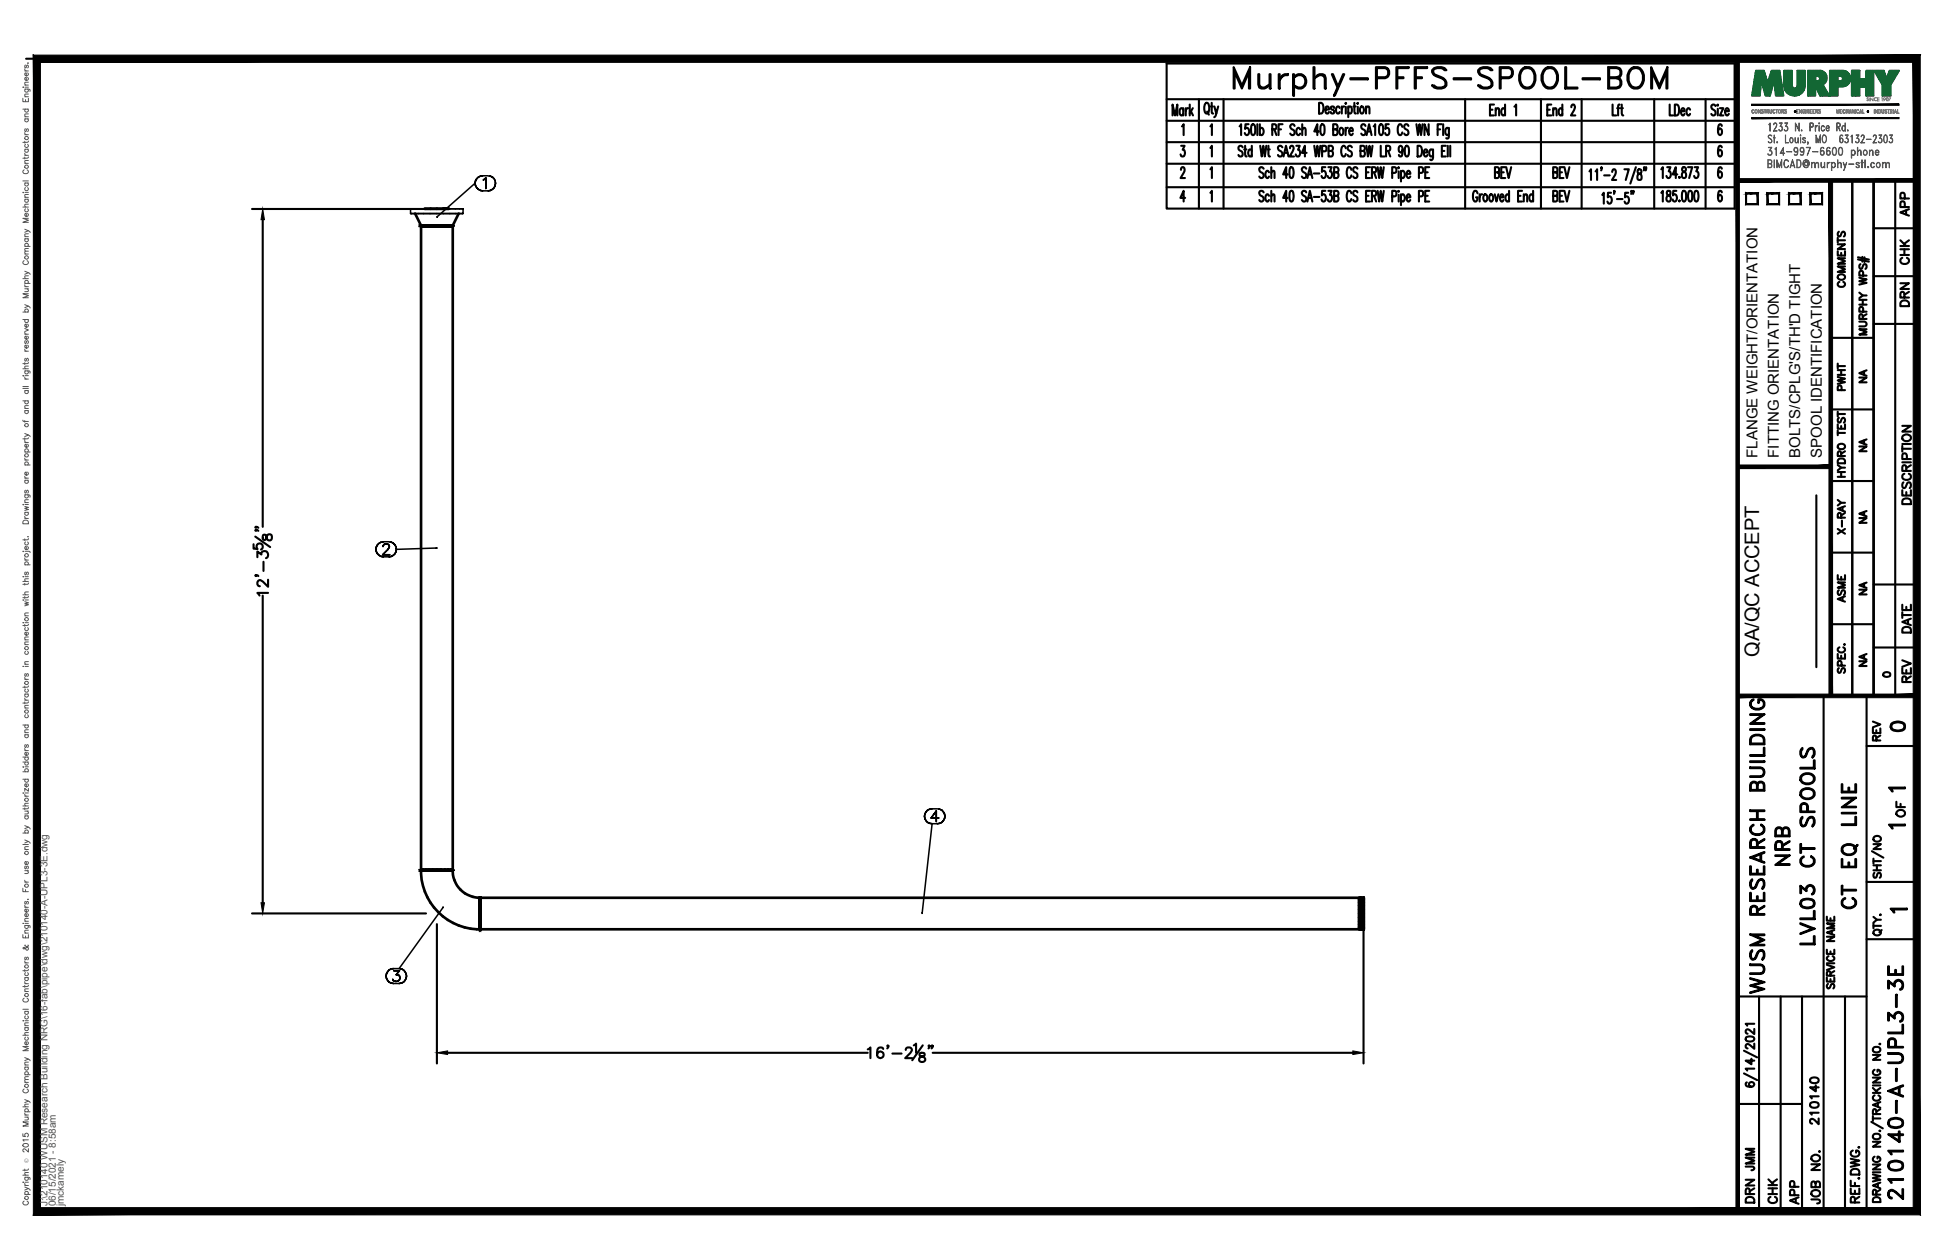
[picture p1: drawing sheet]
<svg xmlns="http://www.w3.org/2000/svg" width="432mm" height="279mm" viewBox="0 0 432 279" stroke-linecap="round" stroke-linejoin="round" font-family="sans-serif">
<defs><g id="words">
<text font-size="10.6" x="272.3" y="22.6">Murphy-PFFS-SPOOL-BOM</text>
<text font-size="7.1" x="412.7" y="202.5" transform="rotate(-90 412.7 202.5)">CT EQ LINE</text>
<g font-size="6.6">
<text x="397.6" y="193" transform="rotate(-90 397.6 193)">NRB</text>
<text x="403.2" y="210.6" transform="rotate(-90 403.2 210.6)">LVL03 CT SPOOLS</text>
<text x="391.9" y="221.5" transform="rotate(-90 391.9 221.5)">WUSM RESEARCH BUILDING</text>
<text x="422.6" y="267.1" transform="rotate(-90 422.6 267.1)">210140-A-UPL3-3E</text>
</g>
<g font-size="5.3">
<text x="342.9" y="40.6">BEV</text>
<text x="417.7" y="163.3">0</text>
<text x="389.8" y="260.7" transform="rotate(-90 389.8 260.7)">JMM</text>
<text x="389.8" y="267.8" transform="rotate(-90 389.8 267.8)">DRN</text>
<text x="399.7" y="268.1" transform="rotate(-90 399.7 268.1)">APP</text>
</g>
<g font-size="4.9">
<text x="424" y="49" transform="rotate(-90 424 49)">APP</text>
<text x="424" y="59.6" transform="rotate(-90 424 59.6)">CHK</text>
<text x="409.9" y="64.9" transform="rotate(-90 409.9 64.9)">COMMENTS</text>
<text x="424" y="69.1" transform="rotate(-90 424 69.1)">DRN</text>
<text x="409.9" y="87.8" transform="rotate(-90 409.9 87.8)">PWHT</text>
<text x="424.4" y="112.9" transform="rotate(-90 424.4 112.9)">DESCRIPTION</text>
<text x="409.9" y="119.6" transform="rotate(-90 409.9 119.6)">X-RAY</text>
<text x="409.9" y="134.8" transform="rotate(-90 409.9 134.8)">ASME</text>
<text x="424.4" y="141.5" transform="rotate(-90 424.4 141.5)">DATE</text>
<text x="424.4" y="152.4" transform="rotate(-90 424.4 152.4)">REV</text>
<text x="417.7" y="165.5" transform="rotate(-90 417.7 165.5)">REV</text>
<text x="423" y="182.4" transform="rotate(-90 423 182.4)">OF</text>
<text x="403.9" y="250.5" transform="rotate(-90 403.9 250.5)">210140</text>
<text x="394.8" y="268.1" transform="rotate(-90 394.8 268.1)">CHK</text>
<text x="404.3" y="268.1" transform="rotate(-90 404.3 268.1)">JOB NO.</text>
</g>
<g font-size="4.4">
<text x="414.5" y="86.1" transform="rotate(-90 414.5 86.1)">NA</text>
<text x="414.5" y="101.2" transform="rotate(-90 414.5 101.2)">NA</text>
<text x="414.5" y="117.1" transform="rotate(-90 414.5 117.1)">NA</text>
<text x="414.5" y="133" transform="rotate(-90 414.5 133)">NA</text>
<text x="389.9" y="145.7" transform="rotate(-90 389.9 145.7)">QA/QC ACCEPT</text>
<text x="414.5" y="148.9" transform="rotate(-90 414.5 148.9)">NA</text>
</g>
<text font-size="4" x="416.3" y="151.3">0</text>
<g font-size="3.5">
<text x="417.3" y="176.7">1</text>
<text x="417.3" y="184.9">1</text>
<text x="417.7" y="203.6">1</text>
</g>
<g font-size="3.3">
<text x="389.5" y="101.5" transform="rotate(-90 389.5 101.5)">FLANGE WEIGHT/ORIENTATION</text>
<text x="394.3" y="101.5" transform="rotate(-90 394.3 101.5)">FITTING ORIENTATION</text>
<text x="399.1" y="101.5" transform="rotate(-90 399.1 101.5)">BOLTS/CPLG'S/TH'D TIGHT</text>
<text x="403.8" y="101.5" transform="rotate(-90 403.8 101.5)">SPOOL IDENTIFICATION</text>
</g>
<g font-size="2.2" fill="#545454">
<text x="10.5" y="267.5" transform="rotate(-90 10.5 267.5)">J:\210140 WUSM Research Building NRG\16-fab\pipe\dwg\210140-A-UPL3-3E.dwg</text>
<text x="12.4" y="267.5" transform="rotate(-90 12.4 267.5)">06/15/2021 - 8:58am</text>
<text x="14.1" y="267.4" transform="rotate(-90 14.1 267.4)">jmckamely</text>
</g>
<text font-size="1.3" fill="#545454" x="6.3" y="257.9" transform="rotate(-90 6.3 257.9)">Ó</text>
</g></defs>
<!-- layer: HP-TWS-PIPE -->
<g fill="none" stroke="#000" stroke-width=".59">
<path d="M92 47.4l1.3 2.6h1.8M93.3 50h.1M93.3 50h1M93.3 50.2h4.4M93.3 50.2h7.1v142.7h-7.1zM93.4 50l-.2 .2M93.4 50.2h.4zM93.5 50h.1M93.8 50.2h.5zM93.8 50h.1M94.1 46.3h4.1h-1.4M94.3 50.2h.8z"/>
<path d="M94.3 50h.8h-.8M94.3 50h1.6M94.3 50h.1M95.1 50.2h.8h-.8M95.9 50h1.8M95.9 50h-.8h.8M95.9 50.2h.9h-.9M96.8 50h-.9h.9M96.8 50h1M97.7 50h-.9h1M97.7 50.2h2.7M97.8 50.2h.1"/>
<path d="M97.8 50.2h.8h-.8M97.8 50h2.5M98.6 50h-.9h.9M98.6 50h1.3zM98.6 50.2h.1M98.6 50.2h.7h-.7M99.3 50.2h.1M99.3 50.2h.6h-.6M99.5 46.3h-1.3h1.3M99.9 50.2h.1M99.9 50.2h.4h-.4M100.3 50.2h.1"/>
<path d="M100.4 50h-.1l.1 .2M101.7 47.4l-1.3 2.6h-7.2M93.3 192.9h.1M93.2 192.9h3.6M93.4 192.9l-.2 .1M93.4 193h.4zM93.5 192.9h.1M93.8 193h.5zM93.8 192.9h.1M93.8 193h.5h-.5M94.3 193h.8zM94.3 192.9h.8h-.8"/>
<path d="M94.3 192.9h.1M94.3 193h.8h-.8M95.1 193h.8h-.8M95.9 192.9h-.8h.8M95.9 193h.9h-.9M96.8 192.9h-.9h.9M96.8 193h.9M96.8 192.9h1M96.8 193h-3.5a13 13 0 0 0 13.1 13.1v-6.9a6.2 6.2 0 0 1-6-6.2h-2.7M96.8 193h.9h-.9M97.7 192.9h-.9h1M97.7 193h.9h-.9"/>
<path d="M97.7 192.9h2.7M97.8 193h.1M97.8 193h.8h-.8M97.8 192.9h2.5M98.6 193h.7h-.7M98.6 193h.1M99.3 193h.6h-.6M99.3 193h.1M99.9 193h.3h-.3M99.9 193h.1M99.9 193h.4h-.4M100.3 193h.1"/>
<path d="M100.4 192.9h-.1l.1 .1M106.4 199.5v.6zM106.4 199.1v.4zM106.4 199v.2zM106.4 199v7M106.5 199.5v.6zM106.5 199.1v.4zM106.5 199v.2zM106.5 199v.1M301.3 199.5v-.3v.3M301.3 199.2h.1M301.6 199.5v.6z"/>
<path d="M301.6 199.2v.3zM301.6 199v.2zM301.6 199v.1M301.6 199.5v3.1M302.3 199.2v-.2h-.7v.5M302.3 199.2v6.9h-.7v-3.5M302.3 199.5v.6zM302.3 199.2v.3zM302.3 199v.2zM302.3 199v.1M106.4 206l.1 .1v-7.1h-.1v7.1M106.4 205.6v.4z"/>
<path d="M106.4 205v.6zM106.4 204.3v.8zM106.4 203.5v.9zM106.4 203.5v-.9v.9M106.4 202.6v-.9v.9M106.4 200.8v.9zM106.4 200.1v.7zM106.5 206.1v-7h195.8v7M106.5 206.1v-.2v.2M106.5 205.6v.4zM106.5 205v.6zM106.5 204.3v.8z"/>
<path d="M106.5 203.5v.9zM106.5 203.5v-.9v.9M106.5 202.6v-.9v.9M106.5 200.8v.9zM106.5 200.1v.7zM106.5 206.1h195.8M301.3 202.6v-.9v.9M301.3 201.7v-.9v.9M301.3 200.8v-.7v.7M301.3 200.1v-.6v.6M301.3 206.1v-.2v.2M301.3 205.9v-.3v.3"/>
<path d="M301.3 205.6v-.6v.6M301.3 205v-.7v.7M301.3 204.3v-.8v.8M301.3 203.5v-.9v.9M301.6 202.6v-.9v.9M301.6 201.7v-.9v.9M301.6 200.1v.7zM301.6 205.9v.2zM301.6 205.6v.4zM301.6 205v.6zM301.6 205v-.7v.7M301.6 204.3v-.8v.8"/>
<path d="M301.6 203.5v-.9v.9M302.3 201.7v-.9v.9M302.3 200.1v.7zM302.3 205.9v.2zM302.3 205.6v.4zM302.3 205v.6zM302.3 205v-.7v.7M302.3 204.3v-.8v.8M302.3 203.5v-.9v.9"/>
</g>
<g fill="none" stroke="#000" stroke-width=".34">
<path d="M105.6 39.7l-.2 .4 .2-.4M106 39.3l-.4 .4 .4-.4M106.5 39.1l-.5 .2 .5-.2M107 39l-.5 .1 .5-.1M107 39h1.2M107.1 39.9l.2-.1-.2 .1M107.3 39.8l.4-.4-.4 .4M107.7 39.4v2.4v-2.4M108.7 39.1l-.5-.1 .5 .1M109.2 39.3l-.5-.2 .5 .2M109.5 39.7l-.3-.4 .3 .4M91 46.3h11.5"/>
<path d="M91.2 47.4h11.3M91.8 46.3h-.8v1.1h.2h-.2M96.9 48.1h.1M102.6 46.3h-.1h.1v1.1h-.1h.1M105.3 40.6l.1 .5-.1-.5M105.3 40.6l-8.4 7.5M105.4 40.1l-.1 .5 .1-.5M105.4 41.1l.2 .5-.2-.5M105.6 41.6l.4 .4-.4-.4M106 42l.5 .2-.5-.2M106.5 42.2l.5 .1-.5-.1M107 42.3h1.2"/>
<path d="M108.2 42.3l.5-.1-.5 .1M108.7 42.2l.5-.2-.5 .2M109.2 42l.3-.4-.3 .4M109.5 41.6l.3-.5-.3 .5M109.8 40.1l-.3-.4 .3 .4M109.8 41.1v-.5v.5M109.8 40.6v-.5v.5M83.3 121.8l.1 .5-.1-.5M83.4 121.3l-.1 .5 .1-.5M83.4 122.3l.3 .5-.3-.5M83.7 120.8l-.3 .5 .3-.5M83.7 122.8l.3 .3-.3-.3"/>
<path d="M84 120.5l-.3 .3 .3-.3M84 123.1l.5 .3-.5-.3M84.5 120.2l-.5 .3 .5-.3M84.5 123.4l.5 .1-.5-.1M84.8 123h1.6h-1.6M84.9 121.2v-.1v.1M84.9 121.1l.1-.3-.1 .3M85 120.1l-.5 .1 .5-.1M85 123.5h1.2M85 120.1h1.2M85 120.8l.2-.1-.2 .1M85.2 120.7l.2-.1-.2 .1"/>
<path d="M85.4 120.6h.4h-.4M85.8 120.6l.2 .1-.2-.1M86 121.9l-1.2 1.1 1.2-1.1M86 120.7l.2 .1-.2-.1M86.2 121.5l-.2 .4 .2-.4M86.2 120.8l.1 .3-.1-.3M86.2 123.5l.5-.1-.5 .1M86.3 121.3l-.1 .2 .1-.2M86.3 121.1v.2v-.2M86.7 120.2l-.5-.1 .5 .1M86.7 123.4l.5-.3-.5 .3M87.2 120.5l-.5-.3 .5 .3"/>
<path d="M87.2 123.1l.3-.3-.3 .3M87.5 120.8l-.3-.3 .3 .3M87.5 122.8l.3-.5-.3 .5M87.8 121.3l-.3-.5 .3 .5M87.8 122.3l.1-.5-.1 .5M96.7 121.5h.1l-8.9 .3-.1-.5 .1 .5M205.6 179.6l-.3 .4 .3-.4M206.1 179.4l-.5 .2 .5-.2M206.6 179.4h-.5h.5M206.6 179.4h1.2M207.5 179.8l-1.1 1.6 1.1-1.6M207.5 179.8v2.4v-2.4"/>
<path d="M208.3 179.4h-.5h.5M208.8 179.6l-.5-.2 .5 .2M204.9 181l.1 .5-.1-.5M205 180.5l-.1 .5 .1-.5M205 181.5l.3 .5-.3-.5M205.3 180l-.3 .5 .3-.5M205.3 182l.3 .4-.3-.4M205.6 182.4l.5 .2-.5-.2M206.1 182.6l.5 .1-.5-.1M206.4 181.4h1.7h-1.7M207.8 182.7l.5-.1-.5 .1M207.8 182.7h-1.2l-2.2 19.8"/>
<path d="M208.3 182.6l.5-.2-.5 .2M208.8 182.4l.3-.4-.3 .4M209.1 180l-.3-.4 .3 .4M209.1 182l.3-.5-.3 .5M209.4 180.5l-.3-.5 .3 .5M209.4 181.5l.1-.5-.1 .5M209.5 181l-.1-.5 .1 .5M85.6 216.4l.1 .5-.1-.5M85.7 215.9l-.1 .5 .1-.5M85.7 216.9l.2 .5-.2-.5M85.9 215.5l-.2 .4 .2-.4M85.9 217.4l.4 .4-.4-.4"/>
<path d="M86.3 215.1l-.4 .4 .4-.4M86.3 217.8l.4 .2-.4-.2M86.7 214.8l-.4 .3 .4-.3M86.7 218l.5 .1-.5-.1M87.1 217.2l.2 .3zM87.2 214.8h-.5h.5M87.2 218.1h1.3M87.3 215.3h1.2h-1.2M87.3 217.5l.7 .1zM87.8 216.1h.4h-.4M88.2 216.1l.2 .2-.2-.2M88.3 217.5l-.3 .1 .3-.1"/>
<path d="M88.4 216.3l.1 .1-.1-.1M88.5 218.1l.5-.1-.5 .1M88.5 215.3l-.7 .8 .7-.8M88.5 217.3l-.2 .2 .2-.2M88.5 216.4l.1 .3-.1-.3M88.6 216.7l-.1 .6zM89 214.8h-.5h.5M89 218l.4-.2-.4 .2M89.4 215.1l-.4-.3 .4 .3M89.4 217.8l.4-.4-.4 .4M89.8 215.5l-.4-.4 .4 .4M89.8 217.4l.2-.5-.2 .5"/>
<path d="M90 215.9l-.2-.4 .2 .4M90 216.9l.1-.5-.1 .5M90.1 216.4l-.1-.5 .1 .5M98.2 201.2l-9.7 13.6h-1.3M98.2 201.2h.1"/>
</g>
<path d="M92.8 49.9l.1 .1h.4M93.3 50.2l-.5 .1M92.8 192.8l.5 .1M93.3 193h-.4l-.1 .2M106.4 206.1v.4l-.2 .1M106.5 206.1l.1 .5" fill="none" stroke="#000" stroke-width=".22"/>
<!-- layer: PS-BDR -->
<g fill="#000" stroke="#000" stroke-width=".22">
<path d="M388.3 26.1v.2l32.6-.2zM388.3 26.3l32.6-.2v.2z"/>
<path d="M388.3 23.1v.3l32.6-.3zM388.3 23.4l32.6-.3v.3z"/>
<path d="M7.4 12.2v257.2l1.6-1.6zM7.4 12.2l1.6 1.6v254zM7.4 12.2l1.6 1.6 416.6-1.6zM9 13.8l416.6-1.6-1.5 1.6zM425.6 12.2l-1.5 1.6 1.5 255.6zM424.1 13.8l1.5 255.6-1.5-1.6zM7.4 269.4h418.2l-1.5-1.6zM9 267.8h415.1l-416.7 1.6z"/>
</g>
<!-- layer: PS-BDR-T -->
<g fill="none" stroke="#000" stroke-width=".47">
<path d="M415.3 40v114.3h-4.7v-114.2v114.2h-4.8v-114.2M387 42.9h2.6v2.4h-2.6zM391.8 42.9h2.6v2.4h-2.6zM396.6 42.9h2.5v2.4h-2.5zM401.3 42.9h2.6v2.4h-2.6zM411.8 57.5l2.5 .5M411.8 57.1l2.5 .5M412.4 58.6a.59 .59 0 0 0-.3 .5 .59 .59 0 0 0 .4 .5l.3-.1 .3-.8 .4-.1a.64 .64 0 0 1 0 1M412.8 57v1M413.3 57.1v1M405.8 74.9h9.5M412.1 71.3l1.4 .1a.52 .52 0 0 1 .2 .6 .52 .52 0 0 1-.4 .4h-1.2"/>
<path d="M412.1 61.6l1.7 .4-1.7 .3 1.7 .4-1.7 .4M412.1 67.5h1.7M412.1 66.5h1.7M412.1 64.9l.8 .6M412.9 70.7l-.1-.9-.4-.1-.3 .3v.7h1.7M412.9 66.5v1M413 69.1l-.1-.9-.5-.1-.3 .3v.7h1.7M413 61.1l-.1-.9-.5-.1-.3 .3v.7h1.7M413.8 73h-1.7l1.7 .6-1.7 .6h1.7M413.8 65.5h-.9l-.8 .6M413.8 69.7l-.9 .5M405.8 90.8h9.5"/>
<path d="M407.4 94.1v1h1.6v-1M407.4 96h1.6M407.4 91.3v1.1M407.4 95.4v1.1M407.4 91.8h1.6M407.4 98.7a.79 .79 0 0 1 1-.3 .79 .79 0 0 1 .5 .9 .78 .78 0 0 1-1 .3 .78 .78 0 0 1-.5-.9zM407.6 92.7a.59 .59 0 0 0-.3 .5 .59 .59 0 0 0 .4 .5l.3-.1 .3-.8 .4-.1a.65 .65 0 0 1 0 1M408.1 94.5v.6M402.6 109.8v38.1M405.8 106.7h9.5M407.4 105.7h1.6M407.4 104.7h1.6"/>
<path d="M407.4 103.1l.7 .6M407.4 102a.9 .9 0 0 1 1.6 .2v.5h-1.6zM408.1 101.1l-.1-.9-.3-.1-.3 .3v.7h1.6M408.1 104.7v1M409 103.7h-.9l-.7 .6M409 100.1l-.9 .5M405.8 122.5h9.5M405.8 138.4h9.5M407.4 145v1h1.6v-1M407.6 148.2a.59 .59 0 0 0-.3 .5 .59 .59 0 0 0 .4 .5l.3-.2 .3-.7 .4-.1a.65 .65 0 0 1 0 1M407.7 143.5a.59 .59 0 0 0-.3 .7 .59 .59 0 0 0 .6 .5h.4a.59 .59 0 0 0 .6-.5 .59 .59 0 0 0-.4-.7M408.1 145.4v.6"/>
<path d="M408.2 147.6l-.1-.9-.4-.2-.3 .4v.7h1.6M408.8 142.9h.2z"/>
</g>
<!-- layer: PS-DIM -->
<path d="M5.8 13h419" fill="none" stroke="#000" stroke-width=".47"/>
<!-- layer: 0 -->
<g fill="none" stroke="#000" stroke-width=".47">
<path d="M415.3 40v114.3M420.1 40v114.3M415.3 50.6h9.5M415.3 61.2h9.5M415.3 71.8h9.5M415.3 129.6h9.5M415.3 143.6h9.5M386.6 238l2.9 1.5M386.6 233l2.9 1.5M387 230l.8-.2a.85 .85 0 0 1 1.1 .6 1.14 1.14 0 0 1-1.9 0zM388.2 234.8v1.2l-1.2-.8h1.9M388.9 237h-1.9l.3 .4"/>
<path d="M388.9 231.4v1.2l-1-.8-.6-.3-.3 .2v.5l.4 .3M388.9 228.2v1.1l-1-.8-.6-.3-.3 .2v.5l.4 .3M388.9 227h-1.9l.3 .4M387.2 240a.47 .47 0 0 0-.2 .7 1.13 1.13 0 0 0 1.9-.3 .56 .56 0 0 0-.6-.5 .56 .56 0 0 0-.6 .5 .56 .56 0 0 0 .5 .6"/>
</g>
<g fill="#000" stroke="#000" stroke-width=".22">
<path d="M384.8 13l.8 255.6v-255.6zM384.8 13l.8 255.6h-.8z"/>
<path d="M385.2 39.6v.8l39.6-.8zM385.2 40.4l39.6-.8v.8z"/>
<path d="M424.5 40l.8 114.3v-114.3zM424.5 40l.8 114.3h-.8z"/>
<path d="M385.2 153.9v.8l39.6-.8zM385.2 154.7l39.6-.8v.8z"/>
</g>
<!-- layer: PS-LOGO -->
<g fill="none" stroke="#545454" stroke-width=".22">
<path d="M5.1 19.3h.1zM5.5 19.8h.9l.2 .1v.4M5.5 15.3v.3l.3 .1M5.5 18.9h.8M5.5 15.7h.8M5.5 19.3h.8M5.7 19.8a.38 .38 0 0 0-.1 .5 .38 .38 0 0 0 .6 0 .38 .38 0 0 0-.1-.5M5.7 14.4l-.2 .3v.3h.3l.1-.4 .2-.2 .2 .3-.2 .4M6.1 17.2a.38 .38 0 0 1 .1 .5 .38 .38 0 0 1-.6 0 .38 .38 0 0 1 .1-.5h.1v.7M6.1 16.2a.38 .38 0 0 1 .1 .5 .38 .38 0 0 1-.6 0 .38 .38 0 0 1 .1-.5h.1v.6M6.2 13.9v.1zM6.3 18.2l-.8 .1v.3l.2 .3"/>
<path d="M5.1 21.8v.7h1.2v-.7M5.1 24.2h1.2M5.4 37.7a.43 .43 0 0 0-.3 .5 .43 .43 0 0 0 .4 .3h.3a.43 .43 0 0 0 .5-.3 .43 .43 0 0 0-.3-.5M5.5 34v.3l.3 .1M5.5 29.4v.3l.3 .2M5.5 31.3v.4M5.5 34.8v.4M5.5 36.2h.8M5.5 34.4h.8M5.5 33.1h.8M5.5 29.9h.8M5.5 26.4h.8"/>
<path d="M5.5 25.9h.8M5.5 21.4h.8M5.7 33.1a.38 .38 0 0 0-.1 .5 .38 .38 0 0 0 .6 0 .38 .38 0 0 0-.1-.5M5.7 32a.4 .4 0 0 0-.1 .6 .4 .4 0 0 0 .6 0 .4 .4 0 0 0-.1-.6M5.7 28.6l-.2 .2v.3h.3l.1-.4 .2-.1 .2 .2-.2 .4M5.7 26.4a.38 .38 0 0 0-.1 .5 .38 .38 0 0 0 .6 0 .38 .38 0 0 0-.1-.5M5.7 24.2a.38 .38 0 0 0-.1 .6 .38 .38 0 0 0 .6 0 .38 .38 0 0 0-.1-.6M5.7 22.1v.4M6.3 35.6h-.8v.3l.2 .3M6.3 34.8l-.3 .3h-.9M6.3 31.3l-.3 .3h-.9M6.3 25.3h-.8v.3l.2 .3"/>
<path d="M6.3 20.9h-.8v.3l.2 .2M391.9 34.2l.2 .2M392 36.3l.6-.1v-.6l-.6-.1v1.6l.6-.1v-.6h-.6M392.1 30a.44 .44 0 0 1 .7 .2 .38 .38 0 0 0-.6-.2 .38 .38 0 0 0-.1 .5l.4 .3a.46 .46 0 0 1 .2 .7 .46 .46 0 0 1-.7-.1 .41 .41 0 0 0 .6 .1 .41 .41 0 0 0 0-.6l-.6-.4zM392.3 33.3a.53 .53 0 0 1 .5 .8 .53 .53 0 0 1-.9 0 .47 .47 0 0 0 .7 .2l.2-.3M392.4 27.2l-.1 1.9v-1.7l-.2 .2zM392.4 36.3l.3 .1v.6l-.8 .2v-1.8l.8 .2v.6l-.3 .2M392.5 33.4a.51 .51 0 0 1 .3 .5 .51 .51 0 0 1-.3 .5M392.7 32.8l-.7-.1h.8l-.5 .7M392.7 32.7l-.5 .7 .4 .1 .2 .3M393.1 30.5l.4 .1zM393.1 29l.8 .1h-.8l.7-1.3-.2-.5h-.2l-.3 .4 .1-.3a.39 .39 0 0 1 .6 0 .39 .39 0 0 1 0 .5l-.7 1.2"/>
<path d="M393.3 35.4v1.8zM393.3 29.9v1.8zM393.4 33l.4-.3v1.7l-.1-1.6zM393.9 35.4l.5 1.5 .6-1.5v1.8l-.1-1.4-.5 1.4-.5-1.4v1.4zM393.9 31.4l.1 .3zM393.9 31.5l.1 .1zM394.4 28.8l.1 .2M394.7 27.9a.55 .55 0 0 1 .4 .7 .55 .55 0 0 1-.7 .4l-.1-.3 .4 .3 .3-.4M394.7 33.9l.9 .1h-1l.7-1.3v1.7v-1.5l-.6 1.1M394.8 28l.2 .5-.2 .5M395 27.3l-.6-.1h.6l-.3 .8M395 27.2l-.4 .8 .4 .1v.3"/>
<path d="M395.5 28.8l.2 .2M395.7 35.5a.47 .47 0 0 1 .7 .3l-.3-.3h-.3a1.08 1.08 0 0 0 0 1.6h.3l.3-.3a.44 .44 0 0 1-.4 .4 .44 .44 0 0 1-.5-.4l-.1-.7zM395.8 29.9v1.7l.7 .1h-.7zM395.8 27.9a.55 .55 0 0 1 .5 .7 .55 .55 0 0 1-.7 .4l-.1-.3 .4 .3 .4-.4M396 28l.3 .5-.3 .5M396 33.6l1.2 .1zM396.2 27.3l-.6-.1h.7l-.5 .8M396.2 27.2l-.4 .8 .3 .1 .2 .3M396.9 30.6a.57 .57 0 0 1 .7 .4 .57 .57 0 0 1-.4 .7l-.3-.1-.2-.4zM396.9 36.8h.8M397 30.6a.52 .52 0 0 1 .4 .5 .52 .52 0 0 1-.4 .5l-.2-.4zM397 36.7h.7"/>
<path d="M397.3 35.4l.6 1.8-.6-1.5-.5 1.5zM397.7 33.3l.3 .4 .3-.1 .2-.3M397.7 33.1l.3-.3h.3l.2 .3M397.8 34.3h.5M397.9 30.5l.1 1 .3 .1 .3-.2-.3 .3-.3-.1-.1-.2zM398 27.2l.8 1.6v-1.6v1.9l-.8-1.6v1.6zM398 32.8l-.3 .4 .3 .5M398.2 32.8a1.22 1.22 0 0 1 .1 1.6M398.3 35.4h.5a1.05 1.05 0 0 1 0 1.8h-.5zM398.3 35.5a.84 .84 0 0 1 .9 .5 .84 .84 0 0 1-.2 .9l-.7 .2zM398.5 33.5l-.2 .2a.49 .49 0 0 1-.6-.2 .49 .49 0 0 1 .1-.6 .49 .49 0 0 1 .7 0v.4a.81 .81 0 0 1-.5 1.1l-.3-.2 .1 .2M398.5 33.3l-.3 .4"/>
<path d="M398.6 30.5v1.2zM399 30l.1-.1v.3zM399.1 33.3l.3 .4 .3-.1 .1-.3M399.1 33.1l.3-.3h.3l.1 .3M399.1 30h.1M399.1 30.5v1.2zM399.1 34.3h.6M399.4 28.8v.3l-.1-.1zM399.4 28.9h.1M399.4 32.8a.51 .51 0 0 0-.3 .4 .51 .51 0 0 0 .3 .5M399.5 32.8a1.22 1.22 0 0 1 .1 1.6M399.6 31.5h.6"/>
<path d="M399.6 30.8l.6 .6-.2 .3-.4-.1v-.2l.1 .2M399.6 30.7h.6M399.7 30.6v.3M399.8 33.5l-.1 .2a.5 .5 0 0 1-.7-.5 .5 .5 0 0 1 .7-.4l.2 .5a.83 .83 0 0 1-.5 1.1l-.3-.2 .1 .2M399.8 33.3l-.3 .4M399.9 35.6a.74 .74 0 0 1 1 .2 .74 .74 0 0 1-.1 1l-.1-1 .1 .9a.68 .68 0 0 0-.3-1.2 .68 .68 0 0 0-.8 .9 .66 .66 0 0 0 .4 .7 .66 .66 0 0 0 .7-.2 .7 .7 0 0 1-.9 .1 .7 .7 0 0 1-.2-.8zM400 36l.2-.2 .4 .1 .1 .2-.5-.2-.2 .3 .1 .4 .4 .1 .2-.2-.1 .2-.4 .1-.2-.2zM400.1 30.6l.1 .2-.2-.3-.4 .1v.2l.6 .5M400.1 31.2v.4M400.7 31.5h.1M400.8 31.9l-.1-.5 .1 .4-.2 .2M400.8 31.7v.1"/>
<path d="M401.3 28.1l.6-.1v-.6l-.6-.1-.1 1.8v-1.9h.5l.2 .4v.4l-.2 .2h-.4M401.3 32.7l-.7 1.7 .7-1.7h-.9l.9 .1M401.6 36v1.2zM401.8 33.6l1.2 .1zM401.8 36.1h.5l.1 1.1-.2-1-.3-.1-.3 .3zM402.4 27.8v1.3zM402.5 29.9l.5 1.5 .5-1.5v1.8l-.1-1.4-.4 1.4-.4-1.4-.1 1.4zM402.6 36.1h.4l.1 1.1-.1-1-.3-.1-.3 .3zM402.6 27.9l.3-.1-.3 .2-.2 .4zM403.2 27.2l.1 .1v.2zM403.2 27.3h.1M403.2 27.8l.1 1.3z"/>
<path d="M403.5 34l.4 .4 .3-.1 .1-.3M403.5 33.8l.4-.4 .3 .1 .1 .3M403.6 36l.2 1 .3 .1 .3-.2-.3 .3-.4-.1zM403.7 32.8h.5M403.8 32.8l-.2 .2a1.17 1.17 0 0 0 .2 1.4M403.8 27.9l.4-.1 .2 .4-.2-.3a.54 .54 0 0 0-.4 .6 .54 .54 0 0 0 .4 .5l.2-.3-.2 .4h-.2l-.3-.5zM403.8 33.4l-.3 .5M404.1 33.4l.2 .5-.2 .5M404.1 30l.2-.1a.95 .95 0 0 1 .6 .9 .95 .95 0 0 1-.6 .9 1.24 1.24 0 0 1-.2-1.7zM404.1 30.1l.2-.1a.87 .87 0 0 1 .5 .8 .87 .87 0 0 1-.5 .8 1.19 1.19 0 0 1-.2-1.5zM404.2 32.8l.1 .1-.4-.2a1.42 1.42 0 0 0-.2 1.7 .49 .49 0 0 0 .6-.2 .49 .49 0 0 0-.1-.7 .49 .49 0 0 0-.7 .1M404.4 36l.1 1.2z"/>
<path d="M404.8 28.4h.6l-.2-.5a.54 .54 0 0 0-.4 .6 .54 .54 0 0 0 .4 .5l.2-.3-.2 .4a.63 .63 0 0 1-.4-.6 .63 .63 0 0 1 .4-.7l.3 .7h-.7M404.9 34l.3 .4 .3-.1 .2-.3M404.9 33.8l.3-.4 .3 .1 .2 .3M405 36l.1 1.2zM405.1 32.8h.5M405.1 32.8l-.1 .2a1.17 1.17 0 0 0 .2 1.4M405.2 33.4l-.3 .5M405.3 36.1l.3-.1-.5 .5zM405.4 33.4l.3 .5-.3 .5M405.5 32.8l.2 .1a.36 .36 0 0 0-.6-.1l-.2 .6v.8l.2 .2a.49 .49 0 0 0 .6-.2 .49 .49 0 0 0-.1-.7 .49 .49 0 0 0-.7 .1M406 36v1.8zM406.2 36.1a.53 .53 0 0 1 .7 .5 .53 .53 0 0 1-.7 .5l-.2-.2 .3 .2a.51 .51 0 0 0 .5-.5 .51 .51 0 0 0-.5-.5l-.3 .2z"/>
<path d="M406.3 32.8l.4-.1a1.13 1.13 0 0 1 0 1.7h-.1a1.28 1.28 0 0 1-.3-1.6zM406.3 34.3h.6M406.3 32.8h.6M406.4 32.8l-.2 .6 .2 1M406.8 32.8l.2 .6-.2 1M407.2 28.1l.6-.1v-.6l-.6-.1-.1 1.8v-1.9l.7 .1 .1 .7-.3 .2h-.4M407.3 35.4l.1 1.8zM407.5 28.2l.4 .9-.3-.9M407.6 36.1h.5l.1 1.1-.2-1-.3-.1-.3 .3zM407.7 32.8l.3-.1a1.13 1.13 0 0 1 0 1.7h-.1a1.28 1.28 0 0 1-.2-1.6zM407.7 34.3h.5M407.7 32.8h.5"/>
<path d="M407.8 32.8l-.2 .6 .2 1M407.8 31.3l.3 .3 .4-.3M407.8 31l.3-.3 .4 .3M408 30.1h.4M408 30l-.1 .3a1.28 1.28 0 0 0 .2 1.3M408.1 30.7l-.3 .4M408.2 32.8l.2 .6-.2 1M408.2 30.7l.3 .4-.3 .5M408.4 30l.1 .2a.33 .33 0 0 0-.5-.2l-.2 .7 .2 .9a.48 .48 0 0 0 .5-.5 .48 .48 0 0 0-.5-.4l-.2 .1M408.5 27.9l.3-.1 .2 .3-.2-.2a.54 .54 0 0 0-.5 .6 .54 .54 0 0 0 .5 .5l.2-.2-.2 .3-.5-.3zM409 27.2l.1 1.9zM409 37l-.5-1 .5 1.2"/>
<path d="M409 31.4l.1 .2M409.2 30.7l.4 .1 .1 .2M409.3 30.6a.53 .53 0 0 1 .4 .6 .53 .53 0 0 1-.7 .4v-.2a.36 .36 0 0 0 .6 .1l.1-.2M409.3 36l-.6 1.8zM409.4 30.7l.3 .4-.3 .5M409.6 28.8v.3zM409.6 28.9v.1zM409.6 30l-.6-.1h.7l-.4 .8M409.6 29.9l-.4 .8M409.8 36.4h1.1zM410.4 33.3v1.7zM410.6 33.3a.53 .53 0 0 1 .7 .6 .53 .53 0 0 1-.7 .5l-.2-.2 .3 .2a.51 .51 0 0 0 .5-.5 .51 .51 0 0 0-.5-.6l-.3 .2z"/>
<path d="M410.6 29.9l-.1 1.8v-1.6l-.2 .2zM411.3 31.4l.2 .2M411.5 37h.6M411.5 36.4l.6 .3v.2a.38 .38 0 0 1-.3 .3 .38 .38 0 0 1-.4-.3l.2 .2M411.5 36.2h.6M411.6 36.1v.3M411.6 30.6a.52 .52 0 0 1 .5 .6 .52 .52 0 0 1-.7 .4l-.1-.2a.36 .36 0 0 0 .6 .1l.2-.2M411.7 32.7l.1 1.7zM411.8 30.7l.3 .4-.1 .3-.2 .2M412 36.1l.1 .2a.38 .38 0 0 0-.3-.3 .38 .38 0 0 0-.4 .3l.7 .5M412 36.7v.4M412 33.3h.5v1.1v-.8l-.2-.3-.5 .3z"/>
<path d="M412 30l-.6-.1h.7l-.5 .8M412 29.9l-.4 .8 .3 .1 .2 .2M412.5 36l.5 .1zM412.5 31.6l.8 .1h-.8l.7-1.3-.2-.4h-.2l-.3 .3 .1-.2a.39 .39 0 0 1 .6-.1 .39 .39 0 0 1 0 .6l-.7 1.1M412.7 35.4l.1 1.8zM413.2 33.3a.54 .54 0 0 1 .7 .6 .54 .54 0 0 1-.7 .5l-.2-.5zM413.4 35.4l.1 1.8zM413.7 30.8l1 .1zM414 36.9l.2 .1-.1 .2zM414 37l.1 .1zM414.4 33.3v1.1zM414.6 33.3h.5l.1 1.1-.1-1-.3-.1-.4 .3z"/>
<path d="M414.7 36.3l.3-.3 .4 .1v.3v-.2a.46 .46 0 0 0-.7 .4 .46 .46 0 0 0 .7 .4v-.1l-.2 .3a.59 .59 0 0 1-.5-.3 .59 .59 0 0 1 0-.6zM415.2 31.6l.8 .1h-.9a1.94 1.94 0 0 0 .8-1.4l-.2-.3h-.3l-.2 .3 .1-.2 .4-.2 .2 .5-.7 1.3M415.7 33.8h.7l-.2-.5a.48 .48 0 0 0-.5 .6 .48 .48 0 0 0 .6 .4l.1-.2-.1 .3a.53 .53 0 0 1-.6-.5 .53 .53 0 0 1 .6-.6l.2 .6h-.8M416 36.3l.1-.2a.53 .53 0 0 1 .7 .5 .53 .53 0 0 1-.7 .5l-.1-.2zM416.4 31.4l.2 .2M416.7 30.6a.53 .53 0 0 1 .5 .6 .53 .53 0 0 1-.7 .4l-.2-.2 .5 .2 .3-.3M416.9 30.7l.2 .4-.2 .5M417.1 30l-.6-.1h.6l-.4 .8M417.1 29.9l-.5 .8 .4 .1 .1 .2M417.3 36l.1 1.2zM417.5 36.1h.5l.1 1.1-.1-.8-.2-.3-.4 .3zM417.7 30l.3-.1a1.32 1.32 0 0 1 0 1.8l-.3-.1-.2-.7z"/>
<path d="M417.7 31.5h.5M417.7 30.1h.5M417.8 30l-.2 .7 .2 .9M418.2 30l.1 .7-.1 .9M418.3 36.1h.4l.1 1.1-.1-1-.3-.1-.3 .3zM418.8 31.4l.2 .2M419.1 30.6a.53 .53 0 0 1 .4 .6 .53 .53 0 0 1-.7 .4v-.2a.36 .36 0 0 0 .6 .1l.1-.2M419.3 30.7l.2 .4-.2 .5M419.4 30l-.6-.1h.7l-.4 .8M419.4 29.9l-.4 .8 .4 .1 .1 .2M5.1 42.7h.1zM5.1 45.9h1.2"/>
<path d="M5.1 40.1h1.2M5.4 57.8a.43 .43 0 0 0-.3 .5 .43 .43 0 0 0 .4 .4h.3a.43 .43 0 0 0 .5-.4 .43 .43 0 0 0-.3-.5M5.5 50.8l.8 .4-.8 .3M5.5 56.3h.8M5.5 54.6h1.2M5.5 52.9h.8M5.5 52.5h.8M5.5 44.2h.8M5.5 43.8h.8M5.5 40.6h.8M5.5 42.7h.8M5.7 54.6a.38 .38 0 0 1-.1-.5 .38 .38 0 0 1 .6 0 .38 .38 0 0 1-.1 .5"/>
<path d="M5.7 52.9a.38 .38 0 0 0-.1 .6 .38 .38 0 0 0 .6 0 .38 .38 0 0 0-.1-.6M5.7 46.3a.38 .38 0 0 0-.1 .6 .38 .38 0 0 0 .6 0 .38 .38 0 0 0-.1-.6M5.7 44.2a.38 .38 0 0 0-.1 .5 .38 .38 0 0 0 .6 0 .38 .38 0 0 0-.1-.5M5.7 41.6a.38 .38 0 0 0-.1 .6 .38 .38 0 0 0 .6 0 .38 .38 0 0 0-.1-.6M5.7 40.6a.38 .38 0 0 0-.1 .5 .38 .38 0 0 0 .6 0 .38 .38 0 0 0-.1-.5M6.1 47.3a.38 .38 0 0 1 .1 .6 .38 .38 0 0 1-.6 0 .38 .38 0 0 1 .1-.6h.1v.7M6.3 55.7l-.8 .1v.2l.2 .3M6.3 55.1h-.8v.3l.2 .3M6.3 51.8l-.8 .1v.3l.2 .3M6.3 51.2l.4 .4M6.3 48.4h-1.2l1.2 .4-1.2 .5h1.2M6.3 45.3h-.8v.3l.2 .3"/>
<path d="M6.3 43.1l-.8 .1v.3l.2 .3M5.1 70.9h1.2M5.1 69.2h1.2M5.1 61.8h1.2M5.5 77.4v.3l.3 .2M5.5 73.7v.2l.3 .2M5.5 72.8l.8 .4-.8 .3M5.5 67.5l.8 .4-.8 .3M5.5 63.1v.3l.3 .2M5.5 60.1l.8 .4-.8 .3M5.5 77.9h.8M5.5 74.1h.8"/>
<path d="M5.5 64h.8M5.5 63.6h.8M5.5 62.9h1.2M5.7 79.4l-.2 .3v.3h.3l.1-.4 .2-.2 .2 .3-.2 .4M5.7 75.6l-.2 .2v.3h.3l.1-.4 .2-.1 .2 .2-.2 .4M5.7 70.9a.38 .38 0 0 0-.1 .5 .38 .38 0 0 0 .6 0 .38 .38 0 0 0-.1-.5M5.7 69.2a.38 .38 0 0 1-.1-.6 .38 .38 0 0 1 .6 0 .38 .38 0 0 1-.1 .6M5.7 62.9a.38 .38 0 0 1-.1-.6 .38 .38 0 0 1 .6 0 .38 .38 0 0 1-.1 .6M6 64l.3 .3-.1 .3-.7 .1M6.1 76.5a.38 .38 0 0 1 .1 .6 .38 .38 0 0 1-.6 0 .38 .38 0 0 1 .1-.6h.1v.7M6.1 74.5a.38 .38 0 0 1 .1 .6 .38 .38 0 0 1-.6 0 .38 .38 0 0 1 .1-.6h.1v.7M6.1 71.9a.38 .38 0 0 1 .1 .5 .38 .38 0 0 1-.6 0 .38 .38 0 0 1 .1-.5h.1v.6"/>
<path d="M6.3 67.9l.4 .4M6.3 65.1h-1.2l1.2 .5-1.2 .4h1.2M6.3 61.2h-.8v.3l.2 .3M6.3 60.5l.4 .4M5.1 93.2l.2 .3h1M5.1 83.3h.1zM5.1 88.9h1.2M5.1 86.1h1.2M5.1 85.7h1.2M5.1 81.8h1.2M5.5 97.6v.3l.3 .2M5.5 96.1l.8 .4-.8 .3"/>
<path d="M5.5 83.6v.3l.3 .2M5.5 82.2l1 .1 .1 .4M5.5 80.4v.4M5.5 93.2v.4M5.5 97.1v.4M5.5 98.1h.8M5.5 91h.8M5.5 90.6h.8M5.5 86.6h.8M5.5 84.1h.8M5.5 83.3h.8M5.7 91a.38 .38 0 0 0-.1 .6 .38 .38 0 0 0 .6 0 .38 .38 0 0 0-.1-.6"/>
<path d="M5.7 88.9a.38 .38 0 0 0-.1 .5 .38 .38 0 0 0 .6 0 .38 .38 0 0 0-.1-.5M5.7 86.6a.38 .38 0 0 0-.1 .6 .38 .38 0 0 0 .6 0 .38 .38 0 0 0-.1-.6M5.7 82.2a.38 .38 0 0 0-.1 .6 .38 .38 0 0 0 .6 0 .38 .38 0 0 0-.1-.6M6.1 98.5a.38 .38 0 0 1 .1 .6 .38 .38 0 0 1-.6 0 .38 .38 0 0 1 .1-.6h.1v.7M6.3 97.1l-.3 .2h-.9M6.3 96.5l.4 .3M6.3 89.9l-.8 .1v.3l.2 .3M6.3 81.2h-.8v.3l.2 .3M6.3 80.4l-.3 .2h-.9M5.1 111.9h.1zM5.2 115.6a.69 .69 0 0 1 1.1 .1v.4h-1.2zM5.5 114.5v.3l.3 .2"/>
<path d="M5.5 112.3l.8 .2-.8 .2 .8 .3-.8 .2M5.5 109.7h.9l.2 .1v.5M5.5 105.6v.3l.3 .1M5.5 101.6v.2l.3 .2M5.5 119.5v.4M5.5 115h.8M5.5 113.6h.8M5.5 111.4h.8M5.5 106.5h.8M5.5 106h.8M5.5 103.1h1.2M5.5 102h.8"/>
<path d="M5.5 100.2h1.2M5.5 111.9h.8M5.7 113.6a.38 .38 0 0 0-.1 .6 .38 .38 0 0 0 .6 0 .38 .38 0 0 0-.1-.6M5.7 109.7a.4 .4 0 0 0-.1 .6 .4 .4 0 0 0 .6 0 .4 .4 0 0 0-.1-.6M5.7 108.7l-.2 .3v.3h.3l.1-.4 .2-.2 .2 .3-.2 .3M5.7 106.5a.38 .38 0 0 0-.1 .6 .38 .38 0 0 0 .6 0 .38 .38 0 0 0-.1-.6M5.7 103.1a.38 .38 0 0 1-.1-.5 .38 .38 0 0 1 .6 0 .38 .38 0 0 1-.1 .5M5.7 100.2a.4 .4 0 0 1-.1-.6 .4 .4 0 0 1 .6 0 .4 .4 0 0 1-.1 .6M6.1 104.7a.38 .38 0 0 1 .1 .5 .38 .38 0 0 1-.6 0 .38 .38 0 0 1 .1-.5h.1v.7M6.2 119h.1M6.3 119.4l-.3 .3h-.9M6.3 110.8l-.8 .1v.3l.2 .2"/>
<path d="M5.1 138.1h.1zM5.1 133h.1zM5.1 127.9h.1zM5.1 122.2h.1zM5.1 131.9h1.2M5.1 128.9h1.2M5.5 133.4l.8 .3-.8 .2 .8 .2-.8 .3M5.5 123.7v.3l.3 .2M5.5 129.4v.3M5.5 132.3v.4M5.5 138.5v.4M5.5 136.6h.8"/>
<path d="M5.5 125.3h1.2M5.5 124.2h.8M5.5 122.2h1l.2 .3M5.5 138.1h.8M5.5 133h.8M5.5 127.9h.8M5.7 139.2a.38 .38 0 0 0-.1 .5 .38 .38 0 0 0 .6 0 .38 .38 0 0 0-.1-.5M5.7 126.9l-.2 .2v.3h.3l.1-.4 .2-.1 .2 .2-.2 .4M5.7 125.3a.38 .38 0 0 1-.1-.6 .38 .38 0 0 1 .6 0 .38 .38 0 0 1-.1 .6M5.7 120.2a.38 .38 0 0 0-.1 .5 .38 .38 0 0 0 .6 0 .38 .38 0 0 0-.1-.5M6.1 121.2a.38 .38 0 0 1 .1 .5 .38 .38 0 0 1-.6 0 .38 .38 0 0 1 .1-.5h.1v.7M6.3 138.4l-.3 .3h-.9"/>
<path d="M6.3 135.9l-.8 .1v.3l.2 .3M6.3 132.2l-.3 .3h-.9M6.3 131.3h-.8v.3l.2 .3M6.3 129.3l-.3 .3h-.9M6.3 128.3l-.8 .1v.3l.2 .2M5.1 147.8h.1zM5.5 154.8v.3l.3 .2M5.5 150.2v.3l.3 .2M5.5 152.1v.5M5.5 155.6v.5M5.5 157h.8M5.5 155.3h.8"/>
<path d="M5.5 153.9h.8M5.5 150.7h.8M5.5 147.3h.8M5.5 142.9h.8M5.5 141.9h.8M5.5 147.8h.8M5.7 158.5a.38 .38 0 0 0-.1 .5 .38 .38 0 0 0 .6 0 .38 .38 0 0 0-.1-.5M5.7 153.9a.38 .38 0 0 0-.1 .6 .38 .38 0 0 0 .6 0 .38 .38 0 0 0-.1-.6M5.7 152.8a.38 .38 0 0 0-.1 .6 .38 .38 0 0 0 .6 0 .38 .38 0 0 0-.1-.6M5.7 149.4l-.2 .2v.3h.3l.1-.4 .2-.1 .2 .2-.2 .4M5.7 144.4a.38 .38 0 0 0-.1 .6 .38 .38 0 0 0 .6 0 .38 .38 0 0 0-.1-.6M6.1 140.2a.38 .38 0 0 1 .1 .6 .38 .38 0 0 1-.6 0 .38 .38 0 0 1 .1-.6h.1v.7"/>
<path d="M6.3 156.4h-.8v.3l.2 .3M6.3 155.6l-.3 .3h-.9M6.3 152.1l-.3 .3h-.9M6.3 146.7l-.8 .1v.3l.2 .2M6.3 142.4h-.8v.3l.2 .2M6.3 141.3h-.8v.3l.2 .3M5.1 175.8h.1zM5.1 170h.1zM5.1 178.7h1.2M5.1 172.8h1.2M5.1 171.1h1.2M5.1 169h1.2"/>
<path d="M5.1 167.9h1.2M5.1 160.8h1.2M5.5 176.1v.3l.3 .2M5.5 166v.3l.3 .1M5.5 179.1v.4M5.5 179.9h.8M5.5 176.6h.8M5.5 166.4h.8M5.5 162.9h.8M5.5 162.5h.8M5.5 175.8h.8M5.5 170h.8"/>
<path d="M5.7 172.8a.38 .38 0 0 0-.1 .5 .38 .38 0 0 0 .6 0 .38 .38 0 0 0-.1-.5M5.7 171.1a.38 .38 0 0 1-.1-.5 .38 .38 0 0 1 .6 0 .38 .38 0 0 1-.1 .5M5.7 169a.38 .38 0 0 0-.1 .5 .38 .38 0 0 0 .6 0 .38 .38 0 0 0-.1-.5M5.7 167.9a.4 .4 0 0 0-.1 .6 .4 .4 0 0 0 .6 0 .4 .4 0 0 0-.1-.6M5.7 165.1l-.2 .2v.4h.3l.1-.4 .2-.2 .2 .2-.2 .5M5.7 162.9a.38 .38 0 0 0-.1 .6 .38 .38 0 0 0 .6 0 .38 .38 0 0 0-.1-.6M5.7 160.8a.38 .38 0 0 0-.1 .5 .38 .38 0 0 0 .6 0 .38 .38 0 0 0-.1-.5M6 179.9l.3 .4-.3 .2h-.5M6.1 173.8a.38 .38 0 0 1 .1 .6 .38 .38 0 0 1-.6 0 .38 .38 0 0 1 .1-.6h.1v.7M6.1 166.8a.38 .38 0 0 1 .1 .6 .38 .38 0 0 1-.6 0 .38 .38 0 0 1 .1-.6h.1v.7M6.3 179.1l-.3 .3h-.9M6.3 178.1l-.8 .1v.3l.2 .2"/>
<path d="M6.3 174.8v.7l-.8-.7v.7M6.3 161.8l-.8 .1v.3l.2 .3M5.1 197v.7h1.2M5.1 187.3h1.2M5.1 184.7h1.2M5.5 195.2v.2l.3 .2M5.5 186.3l.8 .3-.8 .3M5.5 183.1l.8 .3-.8 .4M5.5 195.6h.8M5.5 193.1h.8M5.5 188.4h.8M5.5 180.9h.8"/>
<path d="M5.7 199.9l-.2 .2v.3h.3l.1-.3 .2-.2 .2 .2-.2 .4M5.7 192.1l-.2 .2v.3h.3l.1-.4 .2-.1 .2 .2-.2 .4M5.7 184.7a.38 .38 0 0 1-.1-.5 .38 .38 0 0 1 .6 0 .38 .38 0 0 1-.1 .5M5.7 180.9a.4 .4 0 0 0-.1 .6 .4 .4 0 0 0 .6 0 .4 .4 0 0 0-.1-.6M5.7 197.3v.4M6 193.1l.3 .4-.3 .2h-.5M6.1 191a.38 .38 0 0 1 .1 .6 .38 .38 0 0 1-.6 0 .38 .38 0 0 1 .1-.6h.1v.7M6.2 199.4h.1zM6.3 187.7l-.8 .1v.3l.2 .3M6.3 186.6l.4 .4M6.3 183.4l.4 .4M5.1 207.2v.8h1.2v-.8"/>
<path d="M5.1 204.8h.1zM5.5 217.7v.3l.3 .1M5.5 213.1v.2l.3 .2M5.5 205.2l1 .1 .1 .4M5.5 200.7v.3l.3 .2M5.5 215v.4M5.5 218.5v.4M5.5 219.9h.8M5.5 218.1h.8M5.5 216.8h.8M5.5 213.5h.8M5.5 206.9h.8"/>
<path d="M5.5 204.3h.8M5.5 201.2h.8M5.5 204.8h.8M5.6 209.6l-.1 .1a.73 .73 0 0 1 .7 .9l-.2 .1-.6-.6-.3 .2 .1 .1 .5-.1 .6-.6-.1-.1M5.7 216.8a.38 .38 0 0 0-.1 .5 .38 .38 0 0 0 .6 0 .38 .38 0 0 0-.1-.5M5.7 215.7a.38 .38 0 0 0-.1 .5 .38 .38 0 0 0 .6 0 .38 .38 0 0 0-.1-.5M5.7 212.2l-.2 .3v.3h.3l.1-.4 .2-.2 .2 .3-.2 .3M5.7 205.2a.38 .38 0 0 0-.1 .6 .38 .38 0 0 0 .6 0 .38 .38 0 0 0-.1-.6M5.7 207.5v.5M6.1 202.6a.38 .38 0 0 1 .1 .6 .38 .38 0 0 1-.6 0 .38 .38 0 0 1 .1-.6h.1v.7M6.1 201.6a.38 .38 0 0 1 .1 .5 .38 .38 0 0 1-.6 0 .38 .38 0 0 1 .1-.5h.1v.7M6.3 219.3h-.8v.3l.2 .3"/>
<path d="M6.3 218.5l-.3 .3h-.9M6.3 215l-.3 .3h-.9M6.3 206.3h-.8v.3l.2 .3M6.3 203.7h-.8v.3l.2 .3M5.1 226.3h.1zM5.1 229.6h1.2M5.1 223.8h1.2M5.4 221.3a.43 .43 0 0 0-.3 .5 .43 .43 0 0 0 .4 .4h.3a.43 .43 0 0 0 .5-.4 .43 .43 0 0 0-.3-.5M5.5 234.5l.8 .4-.8 .3M5.5 238.3h1.2M5.5 236.6h.8M5.5 236.2h.8"/>
<path d="M5.5 227.9h.8M5.5 227.4h.8M5.5 224.3h.8M5.5 226.3h.8M5.7 238.3a.38 .38 0 0 1-.1-.5 .38 .38 0 0 1 .6 0 .38 .38 0 0 1-.1 .5M5.7 236.6a.38 .38 0 0 0-.1 .6 .38 .38 0 0 0 .6 0 .38 .38 0 0 0-.1-.6M5.7 230a.38 .38 0 0 0-.1 .5 .38 .38 0 0 0 .6 0 .38 .38 0 0 0-.1-.5M5.7 227.9a.38 .38 0 0 0-.1 .5 .38 .38 0 0 0 .6 0 .38 .38 0 0 0-.1-.5M5.7 225.3a.38 .38 0 0 0-.1 .5 .38 .38 0 0 0 .6 0 .38 .38 0 0 0-.1-.5M5.7 224.3a.38 .38 0 0 0-.1 .5 .38 .38 0 0 0 .6 0 .38 .38 0 0 0-.1-.5M6.1 231a.38 .38 0 0 1 .1 .6 .38 .38 0 0 1-.6 0 .38 .38 0 0 1 .1-.6h.1v.7M6.3 239.4h-.8v.3l.2 .3"/>
<path d="M6.3 238.7l-.8 .1v.3l.2 .3M6.3 235.5l-.8 .1v.3l.2 .3M6.3 234.9l.4 .3M6.3 232.1h-1.2l1.2 .4-1.2 .5h1.2M6.3 229h-.8v.3l.2 .3M6.3 226.8l-.8 .1v.2l.2 .3M5.1 251.4v.6h.5a.43 .43 0 0 1 0-.6 .43 .43 0 0 1 .6 .1 .43 .43 0 0 1-.2 .6M5.1 245.4h1.2M5.2 253.7a.58 .58 0 0 1 .7-.2 .58 .58 0 0 1 .3 .7 .59 .59 0 0 1-.7 .2 .59 .59 0 0 1-.3-.7zM5.4 241.5a.43 .43 0 0 0-.3 .5 .43 .43 0 0 0 .4 .3h.3a.43 .43 0 0 0 .5-.3 .43 .43 0 0 0-.3-.5M5.5 246.8v.3l.3 .2M5.5 243.8l.8 .4-.8 .3"/>
<path d="M5.5 259.2v.5M5.5 247.7h.8M5.5 247.3h.8M5.5 246.5h1.2M5.5 240h.8M5.7 246.5a.38 .38 0 0 1-.1-.5 .38 .38 0 0 1 .6 0 .38 .38 0 0 1-.1 .5M6 247.7l.3 .5-.3 .2h-.5M6.3 260h-.8v.3l.2 .3M6.3 259.2l-.3 .3h-.9M6.3 254.7v.8l-.8-.7h-.3l-.1 .4 .3 .2M6.3 252.8h-1.2l.2 .3M6.3 248.8h-1.2l1.2 .4-1.2 .5h1.2"/>
<path d="M6.3 244.8l-.8 .1v.3l.2 .2M6.3 244.2l.4 .3M5.1 262.2h.1zM5.1 260.6h1.2M5.4 266.3a.43 .43 0 0 0-.3 .5 .43 .43 0 0 0 .4 .4h.3a.43 .43 0 0 0 .5-.4 .43 .43 0 0 0-.3-.5M5.5 263.2l.8 .4-.8 .3M5.5 262.4v.3l.3 .2M5.5 261.1h.9l.2 .1v.4M5.5 264.9h1.2M5.5 262.9h.8M5.5 262.2h.8M5.7 264.9a.38 .38 0 0 1-.1-.6 .38 .38 0 0 1 .6 0 .38 .38 0 0 1-.1 .6"/>
<path d="M5.7 261.1a.38 .38 0 0 0-.1 .5 .38 .38 0 0 0 .6 0 .38 .38 0 0 0-.1-.5M6.3 263.6l.4 .4"/>
<circle cx="5.9" cy="37" r=".4"/>
<circle cx="5.9" cy="30.6" r=".4"/>
<circle cx="413.5" cy="33.8" r=".48"/>
<circle cx="416.3" cy="36.6" r=".48"/>
<circle cx="5.9" cy="57.1" r=".39"/>
<circle cx="5.9" cy="94.3" r=".4"/>
<circle cx="5.9" cy="101" r=".4"/>
<circle cx="5.9" cy="137.3" r=".39"/>
<circle cx="5.9" cy="123.2" r=".4"/>
<circle cx="5.9" cy="157.8" r=".4"/>
<circle cx="5.9" cy="151.4" r=".4"/>
<circle cx="5.9" cy="143.7" r=".4"/>
<circle cx="5.9" cy="177.3" r=".4"/>
<circle cx="5.9" cy="189.1" r=".39"/>
<circle cx="5.9" cy="196.4" r=".4"/>
<circle cx="5.9" cy="214.3" r=".4"/>
<circle cx="5.9" cy="220.6" r=".4"/>
<circle cx="5.9" cy="240.8" r=".39"/>
<circle cx="5.9" cy="265.6" r=".39"/>
</g>
<!-- layer: PS-BDR -->
<g fill="none" stroke="#136734" stroke-width=".34">
<path d="M388.6 19.6v1.6M388.7 18.9v2.3M388.8 18.2v3M388.9 17.5v3.7M389 16.8v4.4M389.1 16.1v5.1M389.2 15.6v5.6M389.4 15.6v5.6M389.5 15.6v5.6M389.6 15.6v5.6M389.7 15.6v5.6M389.8 15.6v5.6"/>
<path d="M389.9 15.6v5.6M390 15.6v5.6M390.1 15.6v5.3M390.3 15.6v4.2M390.3 15.6v3.1M390.5 15.6v2.5M390.6 15.6v2.9M390.7 15.6v3.4M390.8 15.6v3.7M390.9 15.6v4.2M391 15.6h-1.8l-.9 5.6h1.8l.3-3.2 .9 3.2h1.1l.9-3.2 .3 3.2h1.8l-.9-5.6M391 15.6l.8 2.7 .9-2.7h1.8"/>
<path d="M391 15.6v4.5M391.1 16v4.6M391.3 16.4v4.5M391.4 16.7v4.5M391.5 17.1v4.1M391.6 17.5v3.7M391.7 17.8v3.4M391.8 18.2v3M391.9 18v3.2M392 17.6v3.6M392.2 17.3v3.9M392.2 16.9v4.3"/>
<path d="M392.4 16.6v4.6M392.5 16.2v4.6M392.6 15.9v4.5M392.7 15.6v4.4M392.8 15.6v4M392.9 15.6v3.6M393.1 15.6v3.2M393.1 15.6v2.8M393.3 15.6v2.4M393.4 15.6v3.4M393.5 15.6v4.5M393.6 15.6v5.5"/>
<path d="M393.7 15.6v5.6M393.8 15.6v5.6M393.9 15.6v5.6M394 15.6v5.6M394.2 15.6v5.6M394.3 15.6v5.6M394.4 15.6v5.6M394.5 15.6v5.6M394.6 16.3v4.9M394.7 17v4.2M394.8 17.7v3.5M395 18.4v2.8"/>
<path d="M395 19.1v2.1M395.2 19.8v1.4M395.5 19v-3.4h1.7v3.5M395.5 19a2.28 2.28 0 0 0 2.3 2.2M395.5 15.6v3.9M395.6 15.6v4.3M395.7 15.6v4.5M395.8 15.6v4.7M395.9 15.6v4.8M396.1 15.6v5M396.2 15.6v5M396.3 15.6v5.1"/>
<path d="M396.4 15.6v5.2M396.5 15.6v5.3M396.6 15.6v5.3M396.7 15.6v5.4M396.8 15.6v5.4M396.9 15.6v5.5M397.1 15.6v5.5M397.2 15.6v5.6M397.3 19.2v2M397.3 19.1a.57 .57 0 0 0 .6 .5 .57 .57 0 0 0 .5-.5M397.4 19.4v1.8M397.5 19.5v1.7"/>
<path d="M397.6 19.5v1.7M397.7 19.6v1.6M397.8 19.6v1.6M398 19.6v1.6M398 19.5v1.7M398.2 19.5v1.7M398.3 19.4v1.8M398.5 15.6v5.5M398.6 15.6v5.5M398.7 15.6v5.5M398.9 15.6v5.4M398.9 15.6v5.3"/>
<path d="M399.1 15.6v5.3M399.2 15.6v5.2M399.3 15.6v5.1M399.4 15.6v5M399.5 15.6v4.9M399.6 15.6v4.7M399.7 15.6v4.6M399.9 15.6v4.4M400 15.6v4.2M400.1 19.3v-3.7h-1.7v5.6M400.1 19a2.31 2.31 0 0 1-2.3 2.2M400.8 15.6v5.6"/>
<path d="M401 15.6v5.6M401.1 15.6v5.6M401.2 15.6v5.6M401.3 15.6v5.6M401.4 15.6v5.6M401.5 15.6v5.6M401.6 15.6v5.6M401.7 15.6v5.6M401.9 15.6v5.6M402 15.6v5.6M402.1 15.6v5.6M402.2 15.6v5.6"/>
<path d="M402.3 15.6v5.6M402.4 15.6v5.6M402.5 15.6v1.3M402.5 18v1.3M402.7 15.6v1.3M402.7 18v1.6M402.7 18v1.8M402.9 15.6v1.3M402.9 18v2.1M403 15.6v1.3M403 18v2.3M403.1 15.6v1.3l.2 .3 .1 .4"/>
<path d="M403.1 16.9h-.7v1.1l.7-.1v2.6M403.2 15.6v1.4M403.2 17.9v2.9M403.3 17.8l-.2 .1M403.3 15.6v1.6M403.3 17.7v3.3M403.4 17.7l-.1 .1M403.4 15.6v5.6M403.5 15.6v5.6M403.6 15.7v5.5M403.8 15.7v5.5M403.9 15.7v5.5"/>
<path d="M404 15.8v3M404 18.9v2.3M404.1 15.9v2.9M404.1 19v2.2M404.2 15.9v2.8M404.2 19.1v2.1M404.3 19.2l1.2 2h-2.1M404.3 16v2.6M404.3 19.2v2M404.3 19.1l-.4-.2a1.67 1.67 0 0 0 1.1-1.8 1.67 1.67 0 0 0-1.5-1.5h-2.8v5.6h1.7v-2.1l1 2.1M404.4 16.1v2.4M404.4 19.4v1.8"/>
<path d="M404.5 16.2v2.2M404.5 19.6v1.6M404.7 16.3v2M404.7 19.8v1.4M404.8 16.5v1.6M404.8 20v1.2M404.9 16.7v1.2M405.7 15.6v5.6M405.8 15.6v5.6M405.9 15.6v5.6M406 15.6v5.6M406.1 15.6v5.6"/>
<path d="M406.2 15.6v5.6M406.3 15.6v5.6M406.4 15.6v5.6M406.6 15.6v5.6M406.8 15.6v5.6M406.9 15.6v5.6M407 15.6v5.6M407.1 15.6v5.6M407.2 15.6v5.6M407.3 15.6v5.6M407.4 18h.6M407.4 15.6v1.3"/>
<path d="M407.4 18v1.2M407.6 15.6v1.3M407.6 18v1.2M407.7 15.6v1.3M407.7 18v1.2M407.8 15.6v1.3M407.8 18v1.2M407.9 15.6v1.3M407.9 18v1.2M408 15.6v1.3M408 18v1.2M408 16.9h-.6v1.1"/>
<path d="M408.1 16.9h.1M408.1 15.6v1.3M408.1 18v1.2M408.2 17.9l.1-.1v1.4M408.2 15.6v1.3l.1 .2M408.2 17.9v1.3M408.2 17.9l-.1 .1M408.3 15.6v1.5M408.4 17.1v.5M408.4 17.7v.1M408.5 15.6v3.6M408.5 15.6h-2.9v5.6h1.8v-2"/>
<path d="M408.5 15.6l.7 .2 .5 .4M408.5 15.6v3.6h-1.1M408.7 15.6v3.6M408.8 15.7v3.5M408.9 15.7v3.5M409 15.7v3.4M409.1 15.8v3.3M409.2 15.8v3.2M409.3 15.9v3.1M409.4 16v2.9M409.6 16.1v2.7M409.7 16.2l.3 .5"/>
<path d="M409.7 16.2v2.5l.3-.6M409.7 18.6l-.5 .4-.7 .2M409.8 16.3v2.3M409.9 16.5v1.9M410 16.7v1.5M410.1 16.7l.1 .7-.1 .7M410.1 17v.9M410.4 15.6h1.8h-1.8M410.4 15.6v5.6h1.8v-2h1.4v2h1.7v-5.6h-1.7v2h-1.4v-2M410.6 15.6v5.6M410.7 15.6v5.6M410.8 15.6v5.6"/>
<path d="M410.9 15.6v5.6M411 15.6v5.6M411.1 15.6v5.6M411.3 15.6v5.6M411.5 15.6v5.6M411.6 15.6v5.6M411.7 15.6v5.6M411.8 15.6v5.6M411.9 15.6v5.6M412 15.6v5.6M412.1 15.6v5.6M412.2 17.6v1.6"/>
<path d="M412.4 17.6v1.6M412.5 17.6v1.6M412.6 17.6v1.6M412.7 17.6v1.6M412.8 17.6v1.6M412.9 17.6v1.6M413 17.6v1.6M413.1 17.6v1.6M413.2 17.6v1.6M413.4 17.6v1.6M413.5 17.6v1.6M413.6 17.6v1.6"/>
<path d="M413.7 15.6v5.6M413.8 15.6v5.6M413.9 15.6v5.6M414 15.6v5.6M414.1 15.6v5.6M414.3 15.6v5.6M414.5 15.6v5.6M414.6 15.6v5.6M414.7 15.6v5.6M414.8 15.6v5.6M414.9 15.6v5.6M415 15.6v5.6"/>
<path d="M415.1 15.6v5.6M415.2 15.6v5.6M415.4 15.6h2.2l.6 1.7 .6-1.7h2.2l-1.9 3.2v2.4h-1.9v-2.4zM415.5 15.6v.2M415.6 15.6v.3M415.7 15.6v.6M415.8 15.6v.7M415.9 15.6v.9M416 15.6v1.1M416.2 15.6v1.3M416.2 15.6v1.5M416.4 15.6v1.7"/>
<path d="M416.5 15.6v1.9M416.6 15.6v2.1M416.7 15.6v2.3M416.8 15.6v2.5M416.9 15.6v2.6M417.1 15.6v2.8M417.1 15.6v3M417.3 15.6v5.6M417.4 15.6v5.6M417.5 15.6v5.6M417.6 15.6v5.6M417.7 16v5.2"/>
<path d="M417.8 16.3v4.9M417.9 16.6v4.6M418 17v4.2M418.2 17.3v3.9M418.3 17.1v4.1M418.4 16.8v4.4M418.5 16.5v4.7M418.6 16.2v5M418.7 15.9v5.3M418.8 15.6v5.6M418.9 15.6v5.6M419 15.6v5.6"/>
<path d="M419.2 15.6v3.1M419.3 15.6v2.9M419.4 15.6v2.7M419.5 15.6v2.5M419.6 15.6v2.3M419.7 15.6v2.2M419.8 15.6v2M419.9 15.6v1.8M420.1 15.6v1.6M420.1 15.6v1.4M420.3 15.6v1.2M420.4 15.6v1"/>
<path d="M420.5 15.6v.9M420.6 15.6v.7M420.7 15.6v.5M420.8 15.6v.3M420.9 15.6v.1M388.4 21v.2M388.5 20.3v.9M395.3 20.6v.6M404.9 20.1v1.1M405 20.3v.9M405.1 20.5v.7M405.2 20.7v.5"/>
<path d="M405.3 20.9v.3M405.4 21.1v.1"/>
</g>
<!-- layer: PS-LOGO -->
<g fill="none" stroke="#767676" stroke-width=".22">
<path d="M388.4 24.5l.1-.2 .3 .2a.25 .25 0 0 0-.3-.2 .25 .25 0 0 0-.1 .3l.1 .5 .3-.2a.26 .26 0 0 1-.3 .2 .26 .26 0 0 1-.2-.3zM389.1 24.3h.1a.4 .4 0 0 1 .3 .4 .4 .4 0 0 1-.4 .4l-.1-.3zM389.7 24.3l.5 .7v-.7v.8l-.4-.7-.1 .7zM390.5 24.3l.4 .1a.23 .23 0 0 0-.3-.1 .23 .23 0 0 0-.1 .2l.2 .2a.25 .25 0 0 1 .1 .4 .25 .25 0 0 1-.4-.1h.4l-.3-.4zM391 24.3h.4zM391.2 24.3v.8l.1-.8M391.7 24.7l.3-.1v-.2l-.3-.1v.8v-.8h.3v.3l-.3 .1M391.8 24.7l.3 .4zM392.3 24.3l.1 .7 .1 .1 .2-.2 .1-.6v.6l-.3 .2-.2-.2zM393.1 24.3h.2l.1 .2-.1-.2a.36 .36 0 0 0-.3 .4 .36 .36 0 0 0 .3 .3l.1-.1a.24 .24 0 0 1-.3 .2 .24 .24 0 0 1-.1-.3zM393.6 24.3h.4zM393.8 24.3l.1 .8z"/>
<path d="M394.2 24.4l.2-.1a.41 .41 0 0 1 .3 .4 .41 .41 0 0 1-.4 .4zM395 24.7l.3-.1v-.2l-.3-.1-.1 .8v-.8l.4 .1v.3h-.3M395.1 24.7l.2 .4-.1-.4M395.6 24.3l.4 .1a.23 .23 0 0 0-.2-.1 .23 .23 0 0 0-.2 .2l.2 .2a.25 .25 0 0 1 .2 .4 .25 .25 0 0 1-.5-.1h.5l-.4-.4zM398.3 24.3h.3h-.3v.8h.3h-.3M398.3 24.7h.2h-.2M398.9 24.3l.4 .7v-.7v.8l-.4-.7v.7zM399.7 24.3l.3 .2-.3-.1a.41 .41 0 0 0 .2 .7l.1-.2-.1-.1h.1v.1a.26 .26 0 0 1-.3 .2 .26 .26 0 0 1-.2-.3zM400.2 24.3l.1 .8zM400.5 24.3l.5 .7v-.7v.8l-.4-.7-.1 .7zM401.3 24.3h.3h-.3v.8h.3h-.3M401.3 24.7h.2h-.2"/>
<path d="M401.9 24.3h.3h-.3v.8h.3h-.3M401.9 24.7h.2h-.2M402.5 24.7l.3-.1v-.2l-.3-.1-.1 .8v-.8l.5 .1-.1 .3h-.3M402.7 24.7l.2 .4-.2-.4M403.1 24.3l.4 .1a.23 .23 0 0 0-.2-.1 .23 .23 0 0 0-.2 .2l.3 .2a.25 .25 0 0 1 .1 .4 .25 .25 0 0 1-.4-.1h.4l-.4-.4zM407.1 24.3l.3 .7 .3-.7v.8l-.1-.6-.2 .6-.2-.6-.1 .6zM407.9 24.3h.4h-.3v.8h.3h-.4zM408 24.7h.1h-.1M408.5 24.4l.3-.1 .2 .2a.22 .22 0 0 0-.3-.2 .22 .22 0 0 0-.2 .3l.2 .5 .3-.2a.24 .24 0 0 1-.3 .2 .24 .24 0 0 1-.2-.3zM409.2 25.1v-.8v.8M409.2 24.7h.4M409.6 24.3v.8z"/>
<path d="M409.9 25.1h.1M409.9 24.9h.4M410.1 24.3l.3 .8-.3-.7-.2 .7zM410.5 24.3l.5 .7v-.7v.8l-.4-.7-.1 .7zM411.3 24.3v.8zM411.6 24.3l.4 .2a.25 .25 0 0 0-.3-.2 .25 .25 0 0 0-.1 .3v.2a.24 .24 0 0 0 .1 .3 .24 .24 0 0 0 .3-.2 .26 .26 0 0 1-.3 .2 .26 .26 0 0 1-.2-.3zM412.2 25.1h.1M412.2 24.9h.4M412.3 24.9h.3M412.4 24.3l.3 .8-.3-.7-.2 .7zM412.9 24.3v.8h.3h-.3zM413.9 22h.1a.19 .19 0 0 1 .1 .3 .19 .19 0 0 1-.3-.1"/>
<path d="M414 21.7h.1M414 21.7l-.2 .1 .1 .2M414.3 21.7v.7M415.2 21.7v.7l-.6-.7v.7M415.4 24.3l.1 .8zM415.5 21.9v.3M415.5 22.2l.5 .1M415.7 24.3l.5 .7v-.7v.8l-.4-.7-.1 .7zM416 21.7l-.5 .2M416 21.7h.1M416 22.3h.1M416.2 22h.3"/>
<path d="M416.5 24.3a.42 .42 0 0 1 .4 .4 .42 .42 0 0 1-.4 .4zM416.5 24.3h.2a.4 .4 0 0 1 .2 .5 .4 .4 0 0 1-.4 .3M416.5 21.7h-.3v.7h.3M417.1 21.7h.1v.7M417.1 24.3v.6l.2 .2 .3-.2v-.6v.7l-.2 .1-.3-.1zM417.9 24.3l.3 .1h-.4l.4 .4-.1 .3-.3-.1h.4v-.2l-.4-.3zM417.9 22l-.3 .4M418.1 22.1l.1 .1M418.2 22.3h.3M418.2 21.8l-.1 .4M418.2 21.7h.1M418.3 21.7h.1"/>
<path d="M418.4 21.7h.1M418.4 24.3h.4zM418.5 21.8v.1M418.5 21.8v.4M418.6 24.3v.8v-.8M418.6 25.1h.1M418.7 21.7h.4l-.4 .7M419 24.7l.4-.1v-.2l-.4-.1v.8v-.8l.4 .1v.3h-.4M419 25.1h.1M419.2 24.7l.2 .4-.1-.4M419.7 24.3v.8zM420 24.9h.3"/>
<path d="M420 24.9h.4M420.1 24.3l.3 .8-.3-.7-.2 .7zM420.6 24.3l.1 .8h.3h-.4z"/>
<circle cx="389.3" cy="24.7" r=".33"/>
<circle cx="394.4" cy="24.7" r=".34"/>
<circle cx="417.7" cy="21.9" r=".23"/>
</g>
<g fill="#000" stroke="#000" stroke-width=".22">
<path d="M397.8 24.6l.1 .1zM397.8 24.7h.1l-.1 .1zM397.9 24.7v.2z"/>
<path d="M397.9 24.7v.2l.1-.1zM397.9 24.7h.2l-.1 .1z"/>
<path d="M397.9 24.7h.2zM397.9 24.6h.1l-.1 .1zM397.8 24.6l.1 .1z"/>
<path d="M414 24.6v.2zM413.9 24.8h.1zM414 24.8v.1z"/>
<path d="M414 24.8v.1zM414 24.8h.2z"/>
<path d="M414.1 24.6l-.1 .2zM414 24.6v.2zM414 24.6v.2z"/>
</g>
<g fill="none" stroke="#000" stroke-width=".47">
<path d="M414.9 188.8l2.6 1.4M415.3 187.2h1.6l-1.6 1.1h1.6M415.3 193h1.6M415.3 191.9h1.6M415.3 191h1.6M415.3 190.4v1.1M415.5 193.5l-.2 .5 .2 .6h.3l.4-.9 .5-.2a.7 .7 0 0 1 0 1.1M415.5 185.5a.75 .75 0 0 1 1-.1 .75 .75 0 0 1 .2 1.1 .75 .75 0 0 1-1.1 .1 .75 .75 0 0 1-.1-1.1zM416 191.9v1.1M404.9 216.8v.9h1.7v-.9M404.9 213.9l1.7 .6-1.7 .6M404.9 210.6v.9h1.7v-.9"/>
<path d="M404.9 207.7h1.7l-1.7 1h1.7M404.9 213.6h1.7M405.2 218.2a.49 .49 0 0 0-.3 .6 .49 .49 0 0 0 .6 .3l.4-.8 .2-.1a.56 .56 0 0 1 .5 .4 .56 .56 0 0 1-.2 .6M405.3 212a.54 .54 0 0 0-.4 .7 .54 .54 0 0 0 .7 .4h.4a.54 .54 0 0 0 .6-.4 .54 .54 0 0 0-.4-.7M405.8 216.4l-.1-.9-.3-.2-.3 .1-.2 .3v.7h1.7M405.8 211v.5M405.8 217.1v.6M406 206.4v.7M406.6 206.2l-1.7 .6 1.7 .5M406.6 204.8h-1.7l1.7 .5-1.7 .6h1.7M406.6 215.3l-.8 .5M415.3 204.8v1.1"/>
<path d="M415.3 205.3h1.6M415.3 203.3l.7 .6M415.5 206.3a.75 .75 0 0 1 1-.1 .75 .75 0 0 1 .2 1 .75 .75 0 0 1-1.1 .2 .75 .75 0 0 1-.1-1.1zM416.9 203.9h-.9l-.7 .7M417.1 206.2l-.5 .5M410.2 256.9l1.9 .5-1.9 .4 1.9 .5-1.9 .4M410.3 259.6a1.06 1.06 0 0 1 1.8 .2v.7h-1.9zM410.7 255.1a.69 .69 0 0 0-.5 .8 .69 .69 0 0 0 .8 .6 .83 .83 0 0 0 .9-.2 .83 .83 0 0 0 .2-.9l-.7-.3v.5M412.1 254.3v.2zM414.8 248.8l2.6 1.4M410.2 263.6v1.1h1.9v-1.1M410.2 261.8v1.2h1.9"/>
<path d="M411.2 266.6l-.1-1.1-.3-.1-.5 .1-.1 1.1h1.9M411.2 262.3v.7M411.2 264v.7M412.1 261.2v.2zM412.1 265.4l-.9 .6"/>
</g>
<!-- layer: PS-BOM -->
<g fill="none" stroke="#000" stroke-width=".47">
<path d="M258.6 14.1h125.9v32.2h-125.9zM258.6 22h125.9M258.6 26.8h125.9M258.6 31.5h125.9M258.6 36.3h125.9M259.9 25.6v-2.4l.6 2.4 .5-2.4v2.4M261.8 37.7l.2-.6h.3l.3 .4a2.58 2.58 0 0 1-.9 2h1M261.8 32.3h.8l-.4 .9a.77 .77 0 0 1 .5 .8 .77 .77 0 0 1-.7 .7l-.2-.1-.1-.4M262 28l.4-.5v2.5M262.3 24.3l-.3-.3a.88 .88 0 0 0-.5 .8 .88 .88 0 0 0 .5 .8l.3-.3M262.3 24v1.6M262.8 24v1.6"/>
<path d="M263.4 24a.58 .58 0 0 0-.6 .7M263.7 23.2v2.4M264 24.7l.4 .9M264.4 24l-.7 1.1M265.8 22v24.3M267.2 22.9l.2-.1a.68 .68 0 0 1 .6 .9l-.1 1.1-.1 .3-.4 .1a1.83 1.83 0 0 1-.2-2.3zM267.6 24.8l.4 .6M268.3 28l.3-.5v2.5M268.3 32.8l.3-.5v2.4M268.3 37.5l.3-.4v2.4M268.4 23.6h.4M268.6 22.8v2.3l.3 .1"/>
<path d="M271.2 22v24.3M274.8 28l.3-.5v2.5M275.4 32.7a.52 .52 0 0 0-.8-.2 .52 .52 0 0 0 .2 .8l.4 .3a.6 .6 0 0 1 .2 .8 .6 .6 0 0 1-.8 .2l-.1-.2M275.8 33.1h.5M276 32.3v1.9l.1 .4 .2 .1M276.8 27.5h-.7l-.1 1.1 .3-.3a.84 .84 0 0 1 .6 .9 .84 .84 0 0 1-.6 .8l-.4-.5M277.5 27.7l.3-.2a1.91 1.91 0 0 1 0 2.5h-.1a1.28 1.28 0 0 1-.4-1.4zM277.5 33.5l-.3-.4a.83 .83 0 0 0-.5 .8 .83 .83 0 0 0 .5 .8l.3-.3M277.5 32.3v2.4M278.7 27.5v2.5M279.3 28.7l.3-.4a.86 .86 0 0 1 .5 .9 .86 .86 0 0 1-.5 .8l-.3-.4M279.3 27.5v2.5"/>
<path d="M279.3 32.3l.4 2.4 .3-2.4 .4 2.4 .3-2.4M280.1 37.4a.55 .55 0 0 0-.9-.2 .55 .55 0 0 0 .2 .9l.5 .4a.63 .63 0 0 1-.2 1h-.2l-.4-.4M281 33.1h.5M281.2 32.3v1.9v.4l.3 .1M281.3 38.2l-.3-.3a.86 .86 0 0 0-.5 .8 .86 .86 0 0 0 .5 .8l.3-.4M281.8 38.3l.3-.4 .4 .1v1.5M281.8 37.1v2.4M282 28.7l.8-.1 .1-.3-.1-.6-.8-.2v2.5M282.5 28.7l.4 1.3M283.4 28.7h.6M284.3 32.7a.51 .51 0 0 0-.5-.4 .51 .51 0 0 0-.5 .4l.1 .5 .6 .4a.6 .6 0 0 1 .2 .8 .6 .6 0 0 1-.8 .2l-.1-.2M284.3 27.5h-.9v2.5"/>
<path d="M284.5 34.7l.6-2.4 .5 2.4M284.7 33.9h.7M285.4 38.7h-1l.7-1.6v2.4M285.9 32.9l.2-.4 .4-.2 .3 .7-.9 1.7h.9M286 37.2l.3-.1a1.91 1.91 0 0 1 0 2.4h-.1a1.28 1.28 0 0 1-.4-1.4zM287 27.9l-.2-.2a.54 .54 0 0 0-.8 .1 .54 .54 0 0 0 .3 .8l.6 .4a.6 .6 0 0 1-.3 1h-.3l-.3-.4M287.3 32.3h.8l-.4 .9a.78 .78 0 0 1 .5 .8 .78 .78 0 0 1-.6 .7l-.3-.1-.1-.4M288.2 28.7l-.3-.4a.86 .86 0 0 0-.6 .9 .86 .86 0 0 0 .6 .8l.3-.4M288.7 28.8l.3-.5 .3 .2 .1 1.5M288.7 27.5v2.5M289.5 37.4a.53 .53 0 0 0-.8-.1 .53 .53 0 0 0 .2 .8l.6 .5a.6 .6 0 0 1-.3 .9h-.3l-.3-.4M289.6 33.9h-1l.6-1.6v2.4"/>
<path d="M289.8 39.5l.6-2.4 .5 2.4M290 38.7h.7M291.2 38.5h1.3M291.3 32.3l.4 2.4 .3-2.4 .3 2.4 .4-2.4M292.3 29.2h-1l.7-1.7v2.5M292.9 27.7l.3-.2a2.08 2.08 0 0 1 0 2.5h-.1a2.29 2.29 0 0 1-.2-2.3zM293.1 33.6l.8-.1 .1-.4a.65 .65 0 0 0-.3-.8h-.6v2.4M293.8 37.1h-.7l-.1 1 .1-.1a.45 .45 0 0 1 .7 .2l.1 .4a.73 .73 0 0 1-.6 .9l-.4-.5M294.5 37.1h.7l-.4 .9a.77 .77 0 0 1 .5 .8 .77 .77 0 0 1-.7 .7l-.3-.5M294.5 33.5h.6l.3-.3 .1-.4-.4-.5h-.6v2.4h.6a.71 .71 0 0 0 0-1.2M295.5 28.7l.9-.1 .1-.3-.1-.6-.9-.2v2.5l.9-.2 .1-.6-.4-.5M295.7 38.2h.7l.2-.2 .1-.5-.3-.4h-.7v2.4h.7l.2-.3 .1-.5-.3-.5"/>
<path d="M297.1 28.5l.3-.2a1.11 1.11 0 0 1 0 1.7l-.3-.2-.2-.5zM298.3 28.3v1.7M298.3 32.9a.47 .47 0 0 0-.2-.5 .47 .47 0 0 0-.5 .1 1.83 1.83 0 0 0 .1 2.2l.4-.1 .2-.5M298.8 28.3l-.4 .2-.1 .5M299.1 29h.8l-.3-.7a.86 .86 0 0 0-.5 .9 .86 .86 0 0 0 .5 .8l.3-.4M299.5 37.7a.49 .49 0 0 0-.2-.5 .49 .49 0 0 0-.5 0 2 2 0 0 0 .1 2.3 .57 .57 0 0 0 .6-.6M299.7 32.7a.52 .52 0 0 0-.9-.2 .52 .52 0 0 0 .2 .8l.4 .3a.6 .6 0 0 1 .3 .8 .6 .6 0 0 1-.8 .2l-.2-.2M300.9 37.4a.53 .53 0 0 0-.9-.1 .53 .53 0 0 0 .2 .8l.6 .5a.6 .6 0 0 1 .1 .6 .6 .6 0 0 1-.6 .3l-.3-.4M301.6 33.5l.8-.2 .1-.3-.1-.5-.8-.2v2.4h.6a.71 .71 0 0 0 0-1.2M302.7 27.9a.53 .53 0 0 0-.9-.2 .53 .53 0 0 0 .2 .9l.6 .4a.6 .6 0 0 1-.3 1h-.2l-.4-.4M302.8 38.2h.5M302.9 32.3l.3 2.4 .4-2.4 .3 2.4 .3-2.4"/>
<path d="M302.9 30l.6-2.5 .5 2.5M303.1 29.2h.7M303.7 37.1h-.9v2.4h.9M304.1 38.2h.6a.64 .64 0 0 0 .4-.6 .64 .64 0 0 0-.4-.5h-.6v2.4M304.5 28l.3-.5v2.5M304.6 38.2l.4 1.3M305.4 37.1l.3 2.4 .4-2.4 .3 2.4 .3-2.4M305.9 27.7l.3-.2a2.08 2.08 0 0 1 0 2.5h-.1a2.29 2.29 0 0 1-.2-2.3zM306.1 32.3v2.4h.8M307.2 33.5h.6l.4-.5a.5 .5 0 0 0-.4-.7h-.6v2.4M307.7 33.5l.5 1.2M307.8 27.5h-.6l-.1 1.1 .1-.1a.45 .45 0 0 1 .7 .2l.1 .3a.68 .68 0 0 1-.6 1l-.4-.5"/>
<path d="M308.6 38.3h.6l.3-.2v-.2a.62 .62 0 0 0-.3-.8h-.6v2.4M310 37.1v.2zM310 38v1.5M310.5 38.2l.3-.3a.86 .86 0 0 1 .6 .8 .86 .86 0 0 1-.6 .8l-.3-.4M310.5 37.9v2.3M310.8 28.1a.58 .58 0 0 0-.6-.6 2.02 2.02 0 0 0 0 2.5 .58 .58 0 0 0 .6-.6M310.9 33.1l-.2 .6-.2 .1a.82 .82 0 0 1-.5-.7 .82 .82 0 0 1 .5-.8 1.74 1.74 0 0 1 0 2.4l-.3-.1-.1-.2M311.6 32.5l.3-.2a2 2 0 0 1 0 2.4h-.1a2.23 2.23 0 0 1-.2-2.2zM311.8 38.6h.8l-.3-.7a.86 .86 0 0 0-.5 .8 .86 .86 0 0 0 .5 .8l.3-.4M312.2 27.9a.53 .53 0 0 0-.9-.2 .53 .53 0 0 0 .2 .9l.6 .4a.6 .6 0 0 1-.2 1h-.3l-.3-.4M314 27.5l.3 2.5 .3-2.5 .4 2.5 .3-2.5M314.2 32.3h.5a1.58 1.58 0 0 1 0 2.4h-.5z"/>
<path d="M314.5 38.3h.6l.3-.2 .1-.2a.62 .62 0 0 0-.4-.8h-.6v2.4M315.6 33.8h.8l-.3-.7a.83 .83 0 0 0-.5 .8 .83 .83 0 0 0 .5 .8l.3-.3M315.9 38.2h.6M316.7 27.5v2.5l-.9-2.5v2.5M316.8 37.1h-.9v2.4h.9M317.7 33.1l-.1 2.2-.2 .2-.4-.1M317.7 33.5l-.3-.4a.83 .83 0 0 0-.6 .8 .83 .83 0 0 0 .6 .8l.3-.3M318.7 28.7h.5M319.6 27.5h-.9v2.5M319.6 33.5h.6M319.9 27.5v2.5M320.5 32.3h-.9v2.4h.9"/>
<path d="M320.9 32.3v2.4M321.2 28.3l-.1 2.2-.2 .2-.3-.1M321.2 28.7l-.3-.4a.86 .86 0 0 0-.5 .9 .86 .86 0 0 0 .5 .8l.3-.4M321.5 32.3v2.4M324.8 22v24.3M331.4 38.2h.6a.64 .64 0 0 0 .3-.6 .64 .64 0 0 0-.3-.5h-.6v2.4h.6a.74 .74 0 0 0 0-1.3M332.8 38.2h.5M333.7 37.1h-.9v2.4h.9M333.9 37.1l.5 2.4 .6-2.4M341.6 22v24.3M350.6 22v24.3M352.3 38l.4-.5v2.4"/>
<path d="M353.7 38l.3-.5v2.4M355 37.2v.1v-.2l-.1 .7M355.6 38.9h1.2M357.4 38.1v-.1a.4 .4 0 0 1 .2-.4 .4 .4 0 0 1 .4 .1l.2 .3a2.56 2.56 0 0 1-.9 1.9h1M360.1 37.5h.9l-.6 2.4M362.6 37.1l-1.2 3.6M363.1 37.7l-.1 .2a.69 .69 0 0 0 .7 .8l.2 .8-.1 .3-.3 .1a.72 .72 0 0 1-.6-.8 .72 .72 0 0 1 .7-.6l.2-.2a.48 .48 0 0 0 0-.6 .48 .48 0 0 0-.7 0zM364.5 37.2l-.1 .1v-.2v.7M364.9 37.2v.1v-.2l-.1 .7M366.7 22v24.3M368.2 37.5l.4-.4v2.4M369.6 37.1h.7l-.4 .9a.77 .77 0 0 1 .5 .8 .77 .77 0 0 1-.7 .7l-.3-.5"/>
<path d="M371.8 38.7h-1l.7-1.6v2.4M372.3 39.2v.3zM372.9 37.2v.2a.69 .69 0 0 0 .6 .8l.2 .5a.62 .62 0 0 1-.3 .8 .74 .74 0 0 1-.6-.8 .74 .74 0 0 1 .7-.7l.1-.1a.48 .48 0 0 0 0-.7 .48 .48 0 0 0-.7 0zM374.2 37.1h.9l-.7 2.4M374.6 24.3l-.2-.3a.86 .86 0 0 0-.6 .8 .86 .86 0 0 0 .6 .8l.2-.3M375.7 37.1h.7l-.4 .9a.76 .76 0 0 1 .5 .8 .76 .76 0 0 1-.6 .7l-.4-.5M378.1 22v24.3M380.3 23.5a.52 .52 0 0 0-.9-.1 .52 .52 0 0 0 .2 .8l.6 .5a.6 .6 0 0 1 0 .6 .6 .6 0 0 1-.5 .3l-.4-.3M380.8 23.2v.2zM380.8 24.1v1.5M381.2 24h.8l-.8 1.6h.8M381.7 27.9l-.1-.2-.4-.2a1.91 1.91 0 0 0 0 2.5 .82 .82 0 0 0 .5-.8 .82 .82 0 0 0-.5-.7l-.2 .1-.2 .6"/>
<path d="M381.7 32.7l-.1-.2-.4-.2a2.16 2.16 0 0 0-.2 2.3 .69 .69 0 0 0 .8-.4 .69 .69 0 0 0-.3-.9l-.2-.1-.3 .1-.2 .6M381.7 37.4l-.1-.2-.4-.1a1.91 1.91 0 0 0 0 2.4 .82 .82 0 0 0 .5-.8 .82 .82 0 0 0-.5-.7l-.2 .1-.2 .6M382.4 24.7h.8l-.3-.7a.86 .86 0 0 0-.5 .8 .86 .86 0 0 0 .5 .8l.3-.3M55.9 46.3h38.5M58.2 48.7v68.1M258.6 41.5h125.9M262.7 43.9h-1.1l.8-1.6v2.4M268.3 42.7l.3-.4v2.4M280.1 42.7a.51 .51 0 0 0-.5-.4 .51 .51 0 0 0-.5 .4l.2 .5 .6 .5a.63 .63 0 0 1-.2 1h-.2l-.4-.3M281.3 43.4l-.3-.3a.86 .86 0 0 0-.5 .8 .86 .86 0 0 0 .5 .8l.3-.3M281.8 43.5l.3-.4 .4 .1v1.5M281.8 42.3v2.4"/>
<path d="M285.4 43.9h-1l.7-1.6v2.4M286 42.4l.3-.1a1.55 1.55 0 0 1 .4 1.9l-.2 .4-.3 .1a1.28 1.28 0 0 1-.4-1.4zM289.5 42.7a.51 .51 0 0 0-.8-.3 .59 .59 0 0 0 .2 .9l.6 .5a.6 .6 0 0 1-.3 .9h-.3l-.3-.3M289.8 44.7l.6-2.4 .5 2.4M290 43.9h.7M291.2 43.7h1.3M293.8 42.3h-.7l-.1 1 .1-.1a.45 .45 0 0 1 .7 .2l.1 .4a.73 .73 0 0 1-.6 .9l-.4-.5M294.5 42.3h.7l-.4 .9a.77 .77 0 0 1 .5 .8 .77 .77 0 0 1-.7 .7l-.3-.5M295.7 43.4l.8-.1 .2-.3-.2-.6-.8-.1v2.4h.7a.74 .74 0 0 0 0-1.3M299.5 42.9l-.2-.5-.4-.1a1.79 1.79 0 0 0 0 2.4 .57 .57 0 0 0 .6-.6M300.9 42.7a.53 .53 0 0 0-.9-.2 .53 .53 0 0 0 .2 .8l.6 .5a.6 .6 0 0 1 .1 .6 .6 .6 0 0 1-.6 .3l-.3-.3M302.8 43.4h.5"/>
<path d="M303.7 42.3h-.9v2.4h.9M304.1 43.4h.6a.61 .61 0 0 0 .4-.5 .61 .61 0 0 0-.4-.6h-.6v2.4M304.6 43.4l.4 1.3M305.4 42.3l.3 2.4 .4-2.4 .3 2.4 .3-2.4M308.6 43.5h.6l.3-.2-.1-.9-.8-.1v2.4M310 42.3v.2zM310 43.2v1.5M310.5 43.4l.3-.3a.86 .86 0 0 1 .6 .8 .86 .86 0 0 1-.6 .8l-.3-.3M310.5 43.1v2.4M311.8 43.8h.8l-.3-.7a.86 .86 0 0 0-.5 .8 .86 .86 0 0 0 .5 .8l.3-.3M314.5 43.5h.6l.3-.2-.1-.9-.8-.1v2.4M315.9 43.4h.6"/>
<path d="M316.8 42.3h-.9v2.4h.9M327.5 42.9a.52 .52 0 0 0-.6-.6 1.94 1.94 0 0 0 0 2.4 .58 .58 0 0 0 .6-.6v-.3h-.3M328 43.1v1.6M328.5 43.1l-.3 .1-.2 .6M329 43.2l.1-.1a.86 .86 0 0 1 .6 .8 .86 .86 0 0 1-.6 .8l-.3-.7zM330.4 43.1a.86 .86 0 0 1 .6 .8 .86 .86 0 0 1-.6 .8l-.3-.7 .1-.6zM331.3 43.1l.4 1.6 .4-1.6M332.5 43.8h.8l-.3-.7a.86 .86 0 0 0-.5 .8 .86 .86 0 0 0 .5 .8l.3-.3M334.5 43.4l-.3-.3a.86 .86 0 0 0-.5 .8 .86 .86 0 0 0 .5 .8l.3-.3M334.5 42.3v2.4M336.5 43.4h.5M337.4 42.3h-.9v2.4h.9"/>
<path d="M337.8 43.5l.3-.4 .4 .1v1.5M337.8 43.1v1.6M339.8 43.4l-.3-.3a.86 .86 0 0 0-.5 .8 .86 .86 0 0 0 .5 .8l.3-.3M339.8 42.3v2.4M344.3 43.4h.6a.61 .61 0 0 0 .3-.5 .61 .61 0 0 0-.3-.6h-.6v2.4h.6l.3-.2v-.3a.62 .62 0 0 0-.3-.8M345.7 43.4h.5M346.6 42.3h-.9v2.4h.9M346.8 42.3l.5 2.4 .6-2.4M355.2 43.2l.3-.5v2.5M357.1 42.7h-.7v1a.45 .45 0 0 1 .8 .2l.1 .3a.73 .73 0 0 1-.7 1l-.3-.5M357.9 42.4l-.1 .1-.1-.1h.2l-.2 .6M358.4 44.1h1.2"/>
<path d="M360.9 42.7h-.7v1a.45 .45 0 0 1 .8 .2l.1 .3a.73 .73 0 0 1-.6 1l-.4-.5M361.7 42.4l-.1 .1v-.1h.1l-.1 .6M362.1 42.4l-.1 .1v-.1h.1l-.1 .6M368.2 42.7l.4-.4v2.4M369.6 42.4l-.1 .3a.68 .68 0 0 0 .6 .7l.3 .5a.65 .65 0 0 1-.4 .8 .74 .74 0 0 1-.7-.8 .74 .74 0 0 1 .8-.7l.2-.3-.1-.5zM371.6 42.3h-.7l-.1 1 .3-.2a.84 .84 0 0 1 .6 .8 .84 .84 0 0 1-.6 .8l-.3-.2v-.3M372.2 44.6h.1v.1zM373 42.4l.4-.1a2 2 0 0 1 0 2.4h-.2a2.29 2.29 0 0 1-.2-2.3zM374.4 42.4l.3-.1a1.2 1.2 0 0 1 .4 1.4l-.2 .9-.3 .1a2.16 2.16 0 0 1-.2-2.3zM375.7 42.4l.4-.1a1.55 1.55 0 0 1 .3 1.9l-.1 .4-.4 .1a2.16 2.16 0 0 1-.2-2.3zM381.7 42.7l-.1-.3-.4-.1a1.65 1.65 0 0 0-.3 2.1l.3 .3a.82 .82 0 0 0 .5-.8 .82 .82 0 0 0-.5-.7l-.2 .1-.2 .6M56.6 119l3.3 2.3"/>
<path d="M56.7 117.5l.1 .1-.1 .1-.1-.1 .1-.1 .6 .2M56.7 116.8l.1 .2h-.1h-.1l.1-.2 .6 .2M58.3 118.6a.71 .71 0 0 0 .4 1.1l.3-.2a.87 .87 0 0 1 .9-1 .68 .68 0 0 1 .4 .9 .68 .68 0 0 1-.9 .3l-.4-.8a.42 .42 0 0 0-.7-.3zM56.2 120.7v1h.9a.71 .71 0 0 1 0-1 .71 .71 0 0 1 1.1 .1 .71 .71 0 0 1-.3 1.1M56.7 127.5l.1 .1-.1 .1-.1-.1 .1-.1 .6 .2M57.1 123.6v-1.3l.8 .7a.8 .8 0 0 1 1.3-.6 .8 .8 0 0 1-.2 1.4M58.2 132.1v68.1M58.4 124.6v2M59.4 131.5h-2.3l.4 .6M59.4 128.6v1.5l-1.1-1.1a.71 .71 0 0 0-1-.2l-.2 .3v.5l.2 .3 .3 .1M404.2 154.3v114.3M413.8 154.3v114.3"/>
<path d="M413.8 165.4h11M413.8 195.6h11M55.9 202.6h38.5M96.8 204.9v30.9M302.2 204.9v30.9M413.8 208.3h11M99.2 233.5h93.1M192.3 232.7l.6-.4v2.3M195.8 232.6a.71 .71 0 0 0-.7-.3 .71 .71 0 0 0-.6 .4 1.79 1.79 0 0 0 .3 1.8 .72 .72 0 0 0 1-.3 .72 .72 0 0 0-.5-1 .72 .72 0 0 0-.9 .6M196.9 231.9h-.2l.1-.1 .1 .1-.2 .6M197.8 233.6h2M200.8 232.8l.1-.3a.81 .81 0 0 1 1-.1 .52 .52 0 0 1 .1 .8l-1.4 1.4h1.6"/>
<path d="M202.6 231.8l.5-.4v2.1M203.9 233.5a.42 .42 0 0 0 .2 .7 .72 .72 0 0 1 .8 .3 .72 .72 0 0 1 0 .9 .77 .77 0 0 1-1.2-.3 1.03 1.03 0 0 1 1.2-1l.1-.3a.76 .76 0 0 0-1.1-.3zM204.5 231.8l-2.3 3.3M206.1 231.9h-.3l.1-.1 .2 .1-.3 .6M206.7 231.9h-.2l.1-.1 .1 .1-.2 .6M206.7 233.5h93.2M385.2 221h28.6M389.9 221v47.6M394.7 221v47.6M399.4 221v47.6M409 221v47.6M385.2 244.8h14.2"/>
</g>
<!-- layer: PS-BDR -->
<path d="M8.3 12.9h22.3" fill="none" stroke="#000" stroke-width=".47"/>
<!-- layer: PS-BDR-T -->
<g fill="#000" stroke="#000" stroke-width=".22">
<path d="M387 42.8l.1 .2 .8-.2zM387.1 43l.8-.2v.2zM387.9 42.8v.2l1.8-.2zM387.9 43l1.8-.2-.2 .2zM389.5 43l.2 2.4v-2.6zM389.5 43l.2 2.4-.2-.2zM387 45.4h2.7l-.2-.2zM387.1 45.2h2.4l-2.5 .2zM387 42.8v2.6l.1-.2zM387 42.8l.1 .2v2.2z"/>
<path d="M391.7 42.8l.2 .2 .8-.2zM391.9 43l.8-.2v.2zM392.7 42.8v.2l1.7-.2zM392.7 43l1.7-.2-.1 .2zM394.4 42.8l-.1 .2 .1 2.4zM394.3 43l.1 2.4-.1-.2zM391.7 45.4h2.7l-.1-.2zM391.7 45.4l.2-.2h2.4zM391.7 42.8v2.6l.2-.2zM391.7 42.8l.2 .2v2.2z"/>
<path d="M396.5 42.8l.1 .2 .9-.2zM396.6 43l.9-.2v.2zM397.5 42.8v.2l1.7-.2zM397.5 43l1.7-.2-.2 .2zM399 43l.2 2.4v-2.6zM399 43l.2 2.4-.2-.2zM396.5 45.4h2.7l-.2-.2zM396.6 45.2h2.4l-2.5 .2zM396.5 42.8v2.6l.1-.2zM396.5 42.8l.1 .2v2.2z"/>
<path d="M401.2 42.8l.2 .2 .8-.2zM401.4 43l.8-.2v.2zM402.2 42.8v.2l1.8-.2zM402.2 43l1.8-.2-.2 .2zM404 42.8l-.2 .2 .2 2.4zM403.8 43l.2 2.4-.2-.2zM401.2 45.4h2.8l-.2-.2zM401.4 45.2h2.4l-2.6 .2zM401.2 42.8v2.6l.2-.2zM401.2 42.8l.2 .2v2.2z"/>
<path d="M385.2 103.9h20.6v-.8zM385.2 103.1h20.6l-20.6 .8z"/>
<path d="M405.4 40.1v114.2h.8zM405.4 40.1h.8v114.2z"/>
</g>
<!-- layer: PS-BOM -->
<path d="M58.2 46.3l.4 2.4h-.7zM57.9 200.2h.7l-.4 2.4zM96.8 233.5l2.4-.5v.8zM299.9 233l2.3 .5-2.3 .3z" fill="#000" stroke="#000" stroke-width=".22"/>
<use href="#words"/>
</svg>
